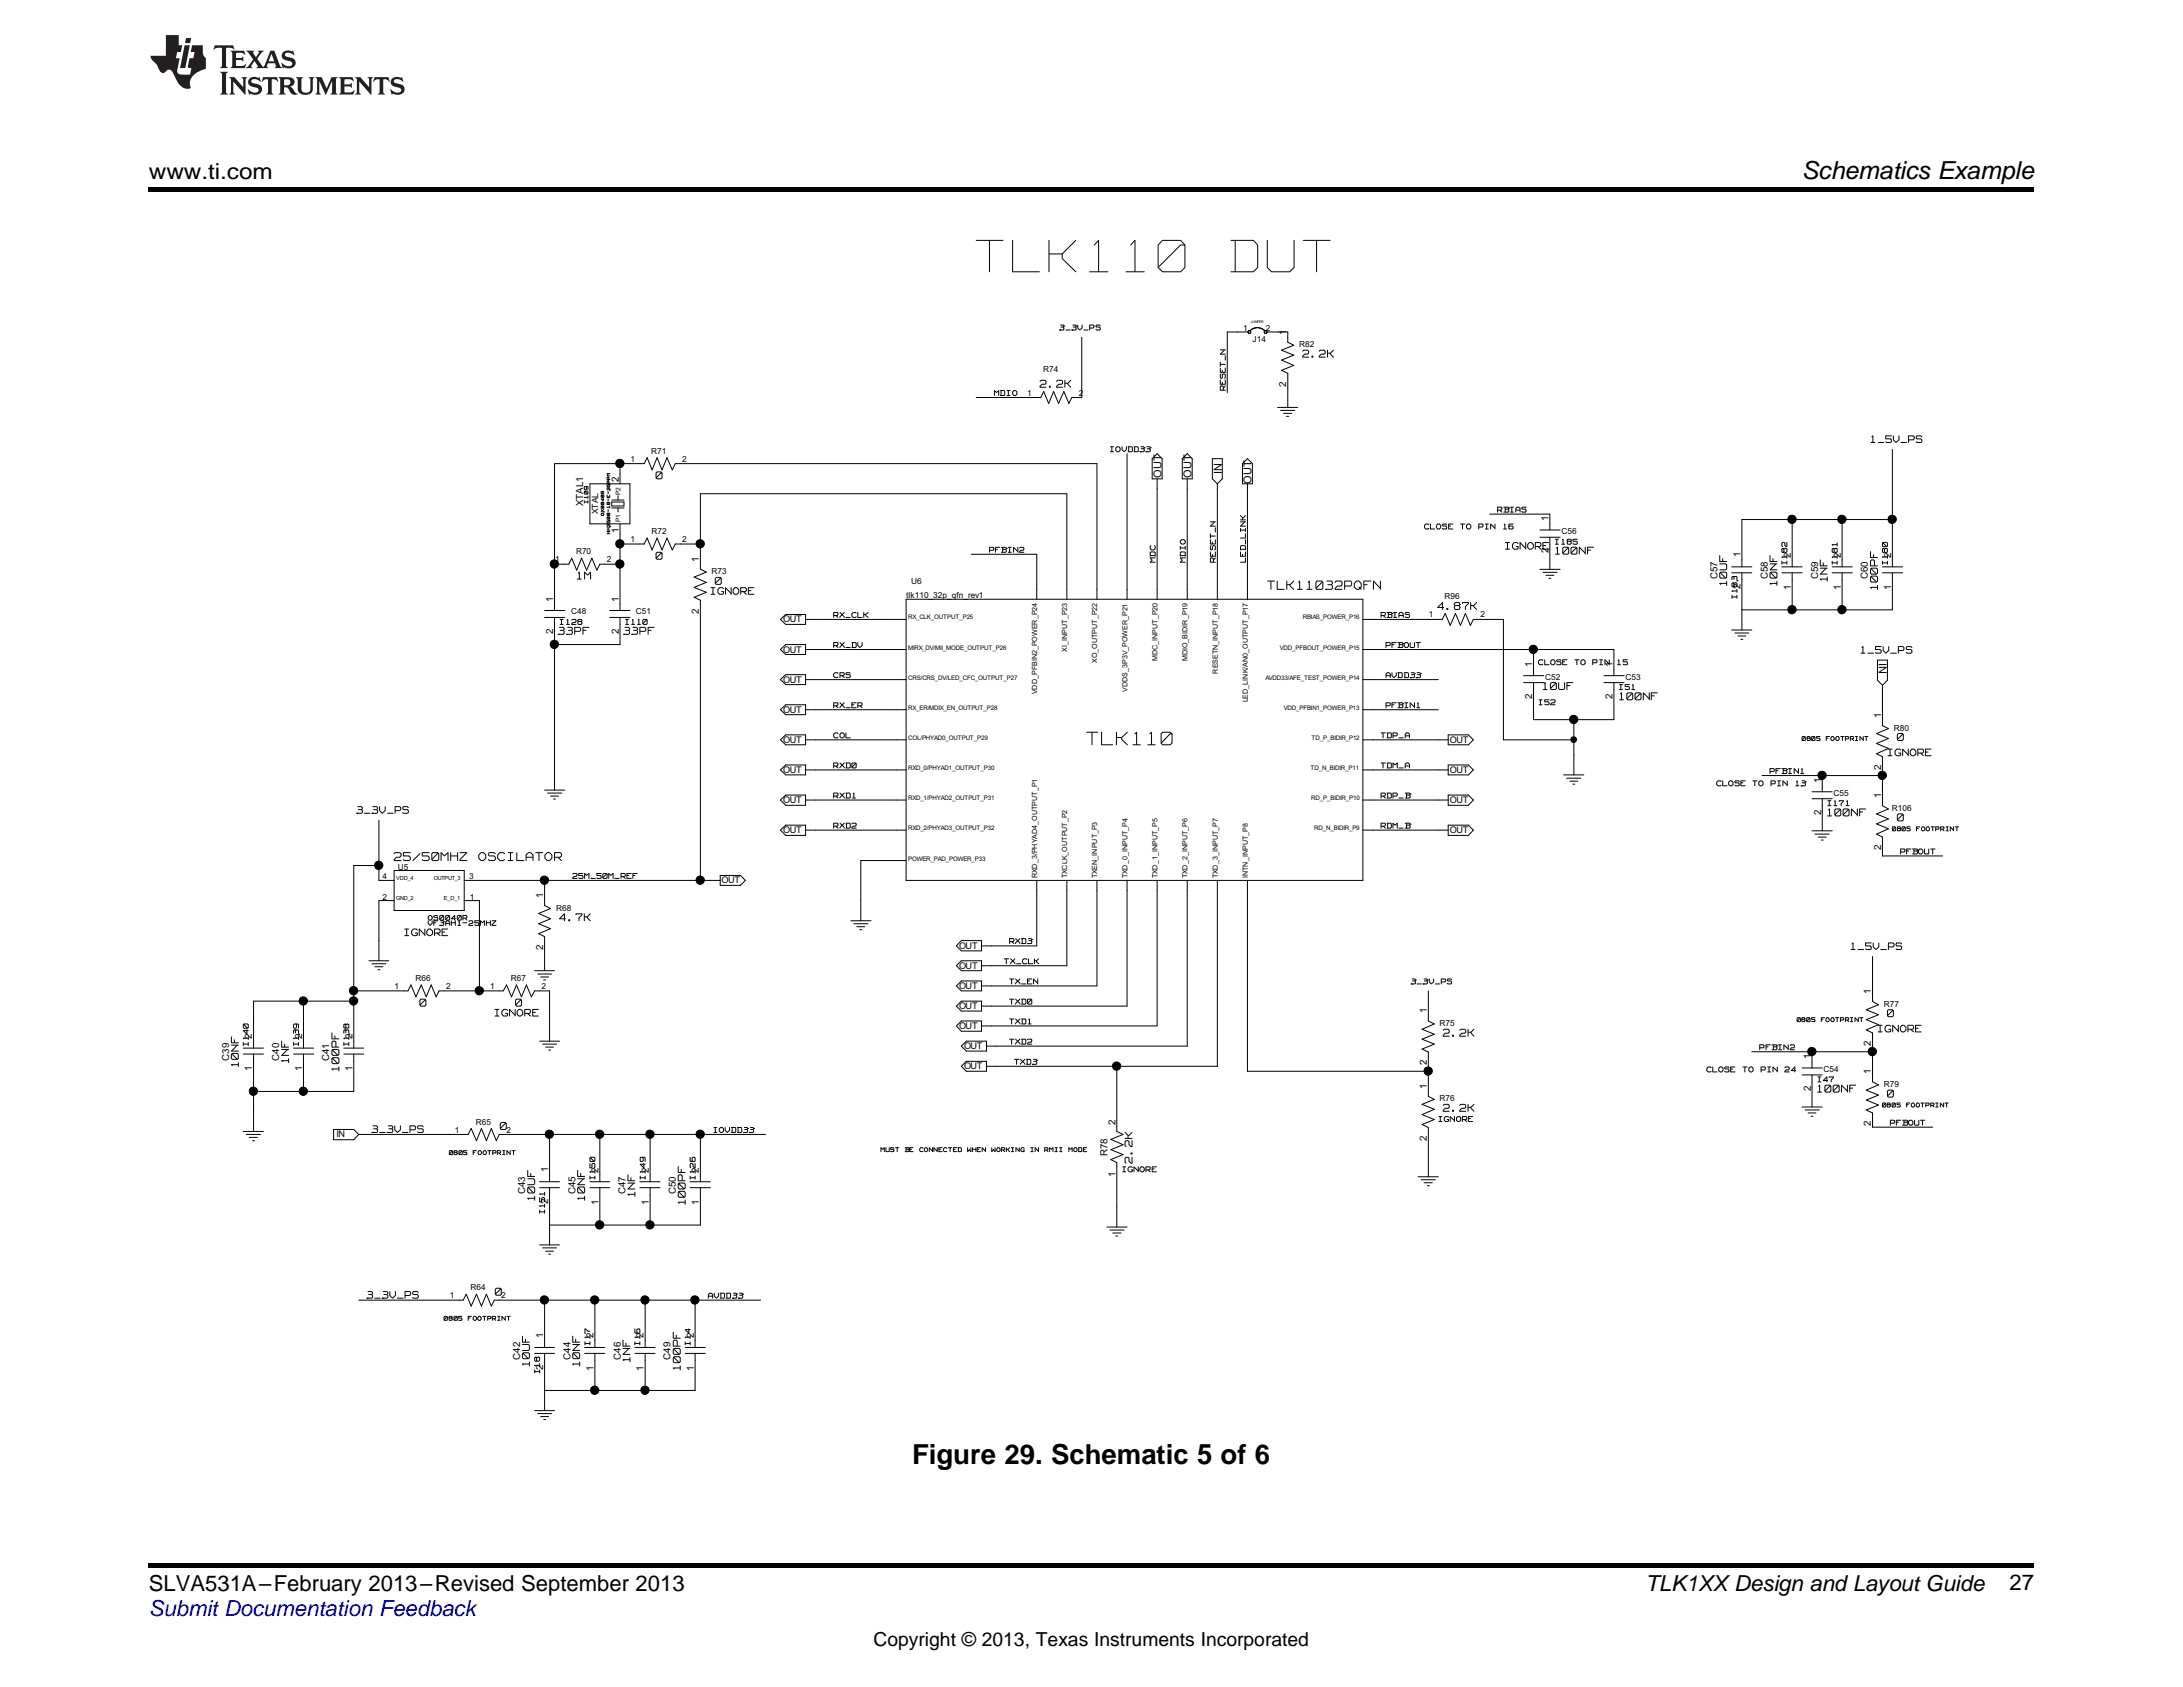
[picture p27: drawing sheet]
<svg xmlns="http://www.w3.org/2000/svg" width="279mm" height="216mm" viewBox="0 0 279 216" stroke-linecap="round" stroke-linejoin="round" font-family="sans-serif">
<defs><g id="words">
<text font-size="7.6" fill="#fff" x="125" y="35.5">TLK110 DUT</text>
<text font-size="3.5" x="116.7" y="187.3">Figure 29. Schematic 5 of 6</text>
<text font-size="3.2" x="230.6" y="23">Schematics Example</text>
<text font-size="3.1" fill="#fff" x="139.1" y="95.6">TLK110</text>
<g font-size="2.8">
<text x="19" y="23">www.ti.com</text>
<text x="19" y="203.6">SLVA531A–February 2013–Revised September 2013</text>
<text x="210.6" y="203.6">TLK1XX Design and Layout Guide</text>
<text x="257.2" y="203.5">27</text>
</g>
<text font-size="2.8" fill="#00f" x="19" y="206.9">Submit Documentation Feedback</text>
<text font-size="2.5" x="111.8" y="210.7">Copyright © 2013, Texas Instruments Incorporated</text>
<text font-size="2" fill="#fff" x="162.2" y="75.6">TLK11032PQFN</text>
<g font-size="1.9" fill="#fff">
<text x="221.3" y="74.9" transform="rotate(-90 221.3 74.9)">10UF</text>
<text x="227.7" y="74.9" transform="rotate(-90 227.7 74.9)">10NF</text>
<text x="234.1" y="74.4" transform="rotate(-90 234.1 74.4)">1NF</text>
<text x="240.6" y="75.4" transform="rotate(-90 240.6 75.4)">100PF</text>
<text x="50.4" y="110.3">25/50MHZ OSCILATOR</text>
<text x="30.8" y="136.5" transform="rotate(-90 30.8 136.5)">10NF</text>
<text x="37.2" y="136" transform="rotate(-90 37.2 136)">1NF</text>
<text x="43.6" y="137.1" transform="rotate(-90 43.6 137.1)">100PF</text>
<text x="145.1" y="148.9" transform="rotate(-90 145.1 148.9)">2.2K</text>
<text x="68.7" y="153.6" transform="rotate(-90 68.7 153.6)">10UF</text>
<text x="75.1" y="153.6" transform="rotate(-90 75.1 153.6)">10NF</text>
<text x="81.5" y="153.1" transform="rotate(-90 81.5 153.1)">1NF</text>
<text x="88" y="154.1" transform="rotate(-90 88 154.1)">100PF</text>
<text x="68" y="174.8" transform="rotate(-90 68 174.8)">10UF</text>
<text x="74.4" y="174.8" transform="rotate(-90 74.4 174.8)">10NF</text>
<text x="80.9" y="174.3" transform="rotate(-90 80.9 174.3)">1NF</text>
<text x="87.3" y="175.3" transform="rotate(-90 87.3 175.3)">100PF</text>
</g>
<g font-size="1.6" fill="#fff">
<text x="166.7" y="45.8">2.2K</text>
<text x="133.1" y="49.7">2.2K</text>
<text x="239.5" y="56.8">1_5V_PS</text>
<text x="84" y="61.4">0</text>
<text x="84" y="71.7">0</text>
<text x="192.7" y="70.4">IGNORE</text>
<text x="199.1" y="71">100NF</text>
<text x="73.9" y="74.2">1M</text>
<text x="91" y="76.2">IGNORE</text>
<text x="91.5" y="74.9">0</text>
<text x="71.4" y="81.3">33PF</text>
<text x="79.8" y="81.3">33PF</text>
<text x="184" y="78.1">4.87K</text>
<text x="238.2" y="83.7">1_5V_PS</text>
<text x="197.5" y="88.4">10UF</text>
<text x="207.3" y="89.7">100NF</text>
<text x="242.8" y="94.9">0</text>
<text x="241.7" y="96.8">IGNORE</text>
<text x="45.7" y="104.2">3_3V_PS</text>
<text x="233.9" y="104.6">100NF</text>
<text x="242.8" y="105.2">0</text>
<text x="51.8" y="119.9">IGNORE</text>
<text x="71.6" y="118">4.7K</text>
<text x="236.9" y="121.7">1_5V_PS</text>
<text x="53.7" y="128.9">0</text>
<text x="63.4" y="130.2">IGNORE</text>
<text x="66" y="128.9">0</text>
<text x="241.6" y="130.2">0</text>
<text x="184.7" y="132.7">2.2K</text>
<text x="240.4" y="132.2">IGNORE</text>
<text x="184.7" y="142.4">2.2K</text>
<text x="232.6" y="139.9">100NF</text>
<text x="241.6" y="140.5">0</text>
<text x="47.6" y="145.1">3_3V_PS</text>
<text x="64" y="144.7">0</text>
<text x="47" y="166.3">3_3V_PS</text>
<text x="63.4" y="165.9">0</text>
</g>
<g font-size="1.5" fill="#fff">
<text x="157.1" y="49.9" transform="rotate(-90 157.1 49.9)">RESET_N</text>
<text x="148.1" y="72" transform="rotate(-90 148.1 72)">MDC</text>
<text x="152" y="72" transform="rotate(-90 152 72)">MDIO</text>
<text x="155.8" y="72" transform="rotate(-90 155.8 72)">RESET_N</text>
<text x="159.7" y="72" transform="rotate(-90 159.7 72)">LED_LINK</text>
<text x="222.6" y="76.6" transform="rotate(-90 222.6 76.6)">I183</text>
<text x="229" y="72.2" transform="rotate(-90 229 72.2)">I182</text>
<text x="235.4" y="72.2" transform="rotate(-90 235.4 72.2)">I181</text>
<text x="241.8" y="72.2" transform="rotate(-90 241.8 72.2)">I180</text>
<text x="32" y="133.8" transform="rotate(-90 32 133.8)">I140</text>
<text x="38.5" y="133.8" transform="rotate(-90 38.5 133.8)">I139</text>
<text x="44.9" y="133.8" transform="rotate(-90 44.9 133.8)">I138</text>
<text x="70" y="155.3" transform="rotate(-90 70 155.3)">I151</text>
<text x="76.4" y="150.9" transform="rotate(-90 76.4 150.9)">I150</text>
<text x="82.8" y="150.9" transform="rotate(-90 82.8 150.9)">I149</text>
<text x="89.2" y="150.9" transform="rotate(-90 89.2 150.9)">I126</text>
<text x="75.8" y="172.1" transform="rotate(-90 75.8 172.1)">I17</text>
<text x="82.2" y="172.1" transform="rotate(-90 82.2 172.1)">I16</text>
<text x="88.6" y="172.1" transform="rotate(-90 88.6 172.1)">I14</text>
<text x="69.3" y="175.7" transform="rotate(-90 69.3 175.7)">I18</text>
</g>
<g font-size="1.4">
<text x="148.7" y="61.1" transform="rotate(-90 148.7 61.1)">OUT</text>
<text x="152.5" y="61.1" transform="rotate(-90 152.5 61.1)">OUT</text>
<text x="156.4" y="60.7" transform="rotate(-90 156.4 60.7)">IN</text>
<text x="160.2" y="61.9" transform="rotate(-90 160.2 61.9)">OUT</text>
<text x="240.5" y="84.9" transform="rotate(90 240.5 84.9)">IN</text>
</g>
<g font-size="1.3">
<text x="164.6" y="42.8" transform="rotate(-90 164.6 42.8)">1</text>
<text x="164.6" y="49.5" transform="rotate(-90 164.6 49.5)">2</text>
<text x="74.7" y="64.8" transform="rotate(-90 74.7 64.8)">XTAL1</text>
<text x="79.2" y="61.7" transform="rotate(-90 79.2 61.7)">2</text>
<text x="79.2" y="68.2" transform="rotate(-90 79.2 68.2)">1</text>
<text x="89.4" y="71.9" transform="rotate(-90 89.4 71.9)">1</text>
<text x="198.2" y="70.8" transform="rotate(-90 198.2 70.8)">2</text>
<text x="198.2" y="66.7" transform="rotate(-90 198.2 66.7)">1</text>
<text x="222.8" y="71.3" transform="rotate(-90 222.8 71.3)">1</text>
<text x="229.2" y="71.4" transform="rotate(-90 229.2 71.4)">2</text>
<text x="235.6" y="71.4" transform="rotate(-90 235.6 71.4)">2</text>
<text x="242" y="71.4" transform="rotate(-90 242 71.4)">2</text>
<text x="70.8" y="77" transform="rotate(-90 70.8 77)">1</text>
<text x="79.2" y="77" transform="rotate(-90 79.2 77)">1</text>
<text x="219.8" y="74.1" transform="rotate(-90 219.8 74.1)">C57</text>
<text x="222.8" y="75.4" transform="rotate(-90 222.8 75.4)">2</text>
<text x="226.3" y="74.1" transform="rotate(-90 226.3 74.1)">C58</text>
<text x="229.2" y="75.5" transform="rotate(-90 229.2 75.5)">1</text>
<text x="232.7" y="74.1" transform="rotate(-90 232.7 74.1)">C59</text>
<text x="235.6" y="75.5" transform="rotate(-90 235.6 75.5)">1</text>
<text x="239.1" y="74.1" transform="rotate(-90 239.1 74.1)">C60</text>
<text x="242" y="75.5" transform="rotate(-90 242 75.5)">1</text>
<text x="70.8" y="81.1" transform="rotate(-90 70.8 81.1)">2</text>
<text x="79.2" y="81.1" transform="rotate(-90 79.2 81.1)">2</text>
<text x="89.4" y="78.5" transform="rotate(-90 89.4 78.5)">2</text>
<text x="196.1" y="89.4" transform="rotate(-90 196.1 89.4)">2</text>
<text x="196.1" y="85.4" transform="rotate(-90 196.1 85.4)">1</text>
<text x="206.4" y="89.4" transform="rotate(-90 206.4 89.4)">2</text>
<text x="206.4" y="85.4" transform="rotate(-90 206.4 85.4)">1</text>
<text x="240.8" y="91.9" transform="rotate(-90 240.8 91.9)">1</text>
<text x="233.1" y="100.2" transform="rotate(-90 233.1 100.2)">1</text>
<text x="240.8" y="98.5" transform="rotate(-90 240.8 98.5)">2</text>
<text x="233.1" y="104.3" transform="rotate(-90 233.1 104.3)">2</text>
<text x="240.8" y="102.1" transform="rotate(-90 240.8 102.1)">1</text>
<text x="240.8" y="108.8" transform="rotate(-90 240.8 108.8)">2</text>
<text x="69.5" y="114.9" transform="rotate(-90 69.5 114.9)">1</text>
<text x="69.5" y="121.6" transform="rotate(-90 69.5 121.6)">2</text>
<text x="182.6" y="129.7" transform="rotate(-90 182.6 129.7)">1</text>
<text x="239.5" y="127.2" transform="rotate(-90 239.5 127.2)">1</text>
<text x="29.3" y="135.7" transform="rotate(-90 29.3 135.7)">C39</text>
<text x="32.2" y="137.1" transform="rotate(-90 32.2 137.1)">1</text>
<text x="32.2" y="133" transform="rotate(-90 32.2 133)">2</text>
<text x="35.7" y="135.7" transform="rotate(-90 35.7 135.7)">C40</text>
<text x="38.7" y="137.1" transform="rotate(-90 38.7 137.1)">1</text>
<text x="38.7" y="133" transform="rotate(-90 38.7 133)">2</text>
<text x="42.1" y="135.8" transform="rotate(-90 42.1 135.8)">C41</text>
<text x="45.1" y="137.1" transform="rotate(-90 45.1 137.1)">1</text>
<text x="45.1" y="133" transform="rotate(-90 45.1 133)">2</text>
<text x="182.6" y="136.3" transform="rotate(-90 182.6 136.3)">2</text>
<text x="231.8" y="135.6" transform="rotate(-90 231.8 135.6)">1</text>
<text x="239.5" y="133.8" transform="rotate(-90 239.5 133.8)">2</text>
<text x="239.5" y="137.5" transform="rotate(-90 239.5 137.5)">1</text>
<text x="142.8" y="143.9" transform="rotate(-90 142.8 143.9)">2</text>
<text x="182.6" y="139.3" transform="rotate(-90 182.6 139.3)">1</text>
<text x="231.8" y="139.6" transform="rotate(-90 231.8 139.6)">2</text>
<text x="141.8" y="147.9" transform="rotate(-90 141.8 147.9)">R78</text>
<text x="182.6" y="146" transform="rotate(-90 182.6 146)">2</text>
<text x="239.5" y="144.1" transform="rotate(-90 239.5 144.1)">2</text>
<text x="67.2" y="152.9" transform="rotate(-90 67.2 152.9)">C43</text>
<text x="70.2" y="154.1" transform="rotate(-90 70.2 154.1)">2</text>
<text x="70.2" y="150" transform="rotate(-90 70.2 150)">1</text>
<text x="73.6" y="152.9" transform="rotate(-90 73.6 152.9)">C45</text>
<text x="76.6" y="154.2" transform="rotate(-90 76.6 154.2)">1</text>
<text x="76.6" y="150.1" transform="rotate(-90 76.6 150.1)">2</text>
<text x="80.1" y="152.9" transform="rotate(-90 80.1 152.9)">C47</text>
<text x="83" y="154.2" transform="rotate(-90 83 154.2)">1</text>
<text x="83" y="150.1" transform="rotate(-90 83 150.1)">2</text>
<text x="86.5" y="152.9" transform="rotate(-90 86.5 152.9)">C50</text>
<text x="89.4" y="154.2" transform="rotate(-90 89.4 154.2)">1</text>
<text x="89.4" y="150.1" transform="rotate(-90 89.4 150.1)">2</text>
<text x="142.8" y="150.6" transform="rotate(-90 142.8 150.6)">1</text>
<text x="69.5" y="171.2" transform="rotate(-90 69.5 171.2)">1</text>
<text x="76" y="171.3" transform="rotate(-90 76 171.3)">2</text>
<text x="82.4" y="171.3" transform="rotate(-90 82.4 171.3)">2</text>
<text x="88.8" y="171.3" transform="rotate(-90 88.8 171.3)">2</text>
<text x="66.6" y="174" transform="rotate(-90 66.6 174)">C42</text>
<text x="69.5" y="175.3" transform="rotate(-90 69.5 175.3)">2</text>
<text x="73" y="174" transform="rotate(-90 73 174)">C44</text>
<text x="76" y="175.4" transform="rotate(-90 76 175.4)">1</text>
<text x="79.4" y="174" transform="rotate(-90 79.4 174)">C46</text>
<text x="82.4" y="175.4" transform="rotate(-90 82.4 175.4)">1</text>
<text x="85.8" y="174" transform="rotate(-90 85.8 174)">C49</text>
<text x="88.8" y="175.4" transform="rotate(-90 88.8 175.4)">1</text>
</g>
<g font-size="1.2" fill="#fff">
<text x="135.6" y="42.4">3_3V_PS</text>
<text x="127.3" y="50.7">MDIO</text>
<text x="142.1" y="57.9">IOVDD33</text>
<text x="191.7" y="65.7">RBIAS</text>
<text x="126.6" y="70.8">PFBIN2</text>
<text x="182.3" y="67.8">CLOSE TO PIN 16</text>
<text x="199.1" y="69.8">I185</text>
<text x="71.7" y="80">I128</text>
<text x="80.1" y="80">I110</text>
<text x="106.7" y="83">RX_DV</text>
<text x="106.7" y="79.2">RX_CLK</text>
<text x="176.8" y="79.2">RBIAS</text>
<text x="177.4" y="83">PFBOUT</text>
<text x="106.7" y="86.9">CRS</text>
<text x="177.4" y="86.9">AVDD33</text>
<text x="196.9" y="85.2">CLOSE TO PIN 15</text>
<text x="207.3" y="88.4">I51</text>
<text x="106.7" y="90.7">RX_ER</text>
<text x="106.7" y="94.6">COL</text>
<text x="176.8" y="94.6">TDP_A</text>
<text x="177.4" y="90.7">PFBIN1</text>
<text x="197" y="90.3">I52</text>
<text x="106.7" y="98.4">RXD0</text>
<text x="176.8" y="98.4">TDM_A</text>
<text x="219.7" y="100.7">CLOSE TO PIN 13</text>
<text x="226.6" y="99.1">PFBIN1</text>
<text x="106.7" y="102.3">RXD1</text>
<text x="106.7" y="106.1">RXD2</text>
<text x="176.8" y="106.1">RDM_B</text>
<text x="176.8" y="102.3">RDP_B</text>
<text x="234" y="103.2">I171</text>
<text x="73.3" y="112.6">25M_50M_REF</text>
<text x="243.3" y="109.4">PFBOUT</text>
<text x="54.8" y="118.6">VF3AH1-25MHZ</text>
<text x="54.8" y="117.9">OS0040R</text>
<text x="128.5" y="123.5">TX_CLK</text>
<text x="129.2" y="120.9">RXD3</text>
<text x="129.2" y="126.1">TX_EN</text>
<text x="129.2" y="128.6">TXD0</text>
<text x="129.2" y="131.2">TXD1</text>
<text x="180.6" y="126.1">3_3V_PS</text>
<text x="129.2" y="133.8">TXD2</text>
<text x="129.9" y="136.3">TXD3</text>
<text x="218.5" y="137.3">CLOSE TO PIN 24</text>
<text x="225.2" y="134.5">PFBIN2</text>
<text x="184.2" y="143.7">IGNORE</text>
<text x="232.7" y="138.6">I47</text>
<text x="91.4" y="145.1">IOVDD33</text>
<text x="242" y="144.1">PFBOUT</text>
<text x="143.7" y="150.1">IGNORE</text>
<text x="90.7" y="166.3">AVDD33</text>
</g>
<g font-size="1.2">
<text x="100.2" y="83.5">OUT</text>
<text x="100.2" y="79.7">OUT</text>
<text x="100.2" y="87.4">OUT</text>
<text x="100.2" y="91.2">OUT</text>
<text x="100.2" y="95.1">OUT</text>
<text x="185.6" y="95.1">OUT</text>
<text x="100.2" y="98.9">OUT</text>
<text x="185.6" y="98.9">OUT</text>
<text x="100.2" y="106.6">OUT</text>
<text x="100.2" y="102.8">OUT</text>
<text x="185.6" y="106.6">OUT</text>
<text x="185.6" y="102.8">OUT</text>
<text x="92.4" y="113.1">OUT</text>
<text x="122.7" y="121.4">OUT</text>
<text x="122.7" y="124">OUT</text>
<text x="122.7" y="126.6">OUT</text>
<text x="122.7" y="131.7">OUT</text>
<text x="122.7" y="129.1">OUT</text>
<text x="123.4" y="136.9">OUT</text>
<text x="123.4" y="134.3">OUT</text>
<text x="43.1" y="145.5">IN</text>
</g>
<g font-size="1.1">
<text x="133.5" y="47.7">R74</text>
<text x="159.1" y="42.4">1</text>
<text x="160.3" y="43.8">J14</text>
<text x="162" y="42.4">2</text>
<text x="166.3" y="44.4">R82</text>
<text x="131.5" y="50.6">1</text>
<text x="138.1" y="50.6">2</text>
<text x="80.7" y="59.1">1</text>
<text x="83.3" y="58.1">R71</text>
<text x="87.3" y="59.1">2</text>
<text x="76.6" y="65.8" transform="rotate(-90 76.6 65.8)">XTAL</text>
<text x="71.1" y="72">1</text>
<text x="73.7" y="70.9">R70</text>
<text x="77.7" y="72">2</text>
<text x="80.7" y="69.4">1</text>
<text x="83.4" y="68.4">R72</text>
<text x="87.3" y="69.4">2</text>
<text x="199.9" y="68.3">C56</text>
<text x="91.1" y="73.5">R73</text>
<text x="116" y="76.5">tlk110_32p_qfn_rev1</text>
<text x="116.6" y="74.8">U6</text>
<text x="184.9" y="76.7">R96</text>
<text x="73.1" y="78.6">C48</text>
<text x="81.4" y="78.6">C51</text>
<text x="182.9" y="79">1</text>
<text x="189.5" y="79">2</text>
<text x="197.8" y="87">C52</text>
<text x="208.1" y="87">C53</text>
<text x="242.4" y="93.5">R80</text>
<text x="234.7" y="101.8">C55</text>
<text x="242.1" y="103.8">R106</text>
<text x="49" y="112.6">4</text>
<text x="50.9" y="111.3">U5</text>
<text x="60.1" y="112.6">3</text>
<text x="49" y="115.1">2</text>
<text x="60.1" y="115.1">1</text>
<text x="71.2" y="116.5">R68</text>
<text x="53.2" y="125.5">R66</text>
<text x="65.4" y="125.5">R67</text>
<text x="50.5" y="126.6">1</text>
<text x="57.1" y="126.6">2</text>
<text x="62.7" y="126.6">1</text>
<text x="69.3" y="126.6">2</text>
<text x="184.3" y="131.3">R75</text>
<text x="241.1" y="128.8">R77</text>
<text x="233.4" y="137.2">C54</text>
<text x="60.9" y="143.9">R65</text>
<text x="184.3" y="141">R76</text>
<text x="241.1" y="139.1">R79</text>
<text x="58.2" y="144.9">1</text>
<text x="64.8" y="144.9">2</text>
<text x="57.6" y="166.1">1</text>
<text x="60.2" y="165.1">R64</text>
<text x="64.2" y="166.1">2</text>
</g>
<g font-size="1" fill="#fff">
<text x="75.4" y="64.4" transform="rotate(-90 75.4 64.4)">I109</text>
<text x="230.7" y="94.9">0805</text>
<text x="233.5" y="94.9">FOOTPRINT</text>
<text x="242.2" y="106.4">0805</text>
<text x="245" y="106.4">FOOTPRINT</text>
<text x="230" y="130.8">0805</text>
<text x="232.8" y="130.8">FOOTPRINT</text>
<text x="240.9" y="141.8">0805</text>
<text x="243.7" y="141.8">FOOTPRINT</text>
<text x="57.5" y="147.9">0805</text>
<text x="60.3" y="147.9">FOOTPRINT</text>
<text x="112.8" y="147.5">MUST</text>
<text x="116.1" y="147.5">BE CONNECTED</text>
<text x="124.8" y="147.5">WHEN</text>
<text x="128.4" y="147.5">WORKING</text>
<text x="133.7" y="147.5">IN RMII</text>
<text x="138" y="147.5">MODE</text>
<text x="56.8" y="169.1">0805</text>
<text x="59.6" y="169.1">FOOTPRINT</text>
</g>
<g font-size=".9">
<text x="136.6" y="83.4" transform="rotate(-90 136.6 83.4)">XI_INPUT_P23</text>
<text x="132.7" y="88.8" transform="rotate(-90 132.7 88.8)">VDD_PFBIN2_POWER_P24</text>
<text x="140.4" y="84.9" transform="rotate(-90 140.4 84.9)">XO_OUTPUT_P22</text>
<text x="144.3" y="88.5" transform="rotate(-90 144.3 88.5)">VDDS_3P3V_POWER_P21</text>
<text x="148.1" y="84.7" transform="rotate(-90 148.1 84.7)">MDC_INPUT_P20</text>
<text x="152" y="84.7" transform="rotate(-90 152 84.7)">MDIO_BIDIR_P19</text>
<text x="155.9" y="86.2" transform="rotate(-90 155.9 86.2)">RESETN_INPUT_P18</text>
<text x="159.7" y="89.9" transform="rotate(-90 159.7 89.9)">LED_LINK/AN0_OUTPUT_P17</text>
<text x="132.7" y="112.4" transform="rotate(-90 132.7 112.4)">RXD_3/PHYAD4_OUTPUT_P1</text>
<text x="136.6" y="112.4" transform="rotate(-90 136.6 112.4)">TXCLK_OUTPUT_P2</text>
<text x="140.4" y="112.4" transform="rotate(-90 140.4 112.4)">TXEN_INPUT_P3</text>
<text x="144.3" y="112.4" transform="rotate(-90 144.3 112.4)">TXD_0_INPUT_P4</text>
<text x="148.1" y="112.4" transform="rotate(-90 148.1 112.4)">TXD_1_INPUT_P5</text>
<text x="152" y="112.4" transform="rotate(-90 152 112.4)">TXD_2_INPUT_P6</text>
<text x="155.9" y="112.4" transform="rotate(-90 155.9 112.4)">TXD_3_INPUT_P7</text>
<text x="159.7" y="112.4" transform="rotate(-90 159.7 112.4)">INTN_INPUT_P8</text>
</g>
<g font-size=".8" fill="#fff">
<text x="77.4" y="66" transform="rotate(-90 77.4 66)">OX0040R</text>
<text x="78.2" y="68.3" transform="rotate(-90 78.2 68.3)">HH2500-18-E-25PPM</text>
</g>
<g font-size=".8">
<text x="79.4" y="63.4" transform="rotate(-90 79.4 63.4)">P2</text>
<text x="79.4" y="66.8" transform="rotate(-90 79.4 66.8)">P1</text>
<text x="116.2" y="83.1">MIRX_DV/MII_MODE_OUTPUT_P26</text>
<text x="116.2" y="79.3">RX_CLK_OUTPUT_P25</text>
<text x="163.8" y="83.1">VDD_PFBOUT_POWER_P15</text>
<text x="166.7" y="79.3">RBIAS_POWER_P16</text>
<text x="116.2" y="87">CRS/CRS_DV/LED_CFC_OUTPUT_P27</text>
<text x="161.9" y="87">AVDD33/AFE_TEST_POWER_P14</text>
<text x="116.2" y="94.7">COL/PHYAD0_OUTPUT_P29</text>
<text x="116.2" y="90.8">RX_ER/MDIX_EN_OUTPUT_P28</text>
<text x="164.3" y="90.8">VDD_PFBIN1_POWER_P13</text>
<text x="167.9" y="94.7">TD_P_BIDIR_P12</text>
<text x="116.2" y="98.5">RXD_0/PHYAD1_OUTPUT_P30</text>
<text x="167.7" y="98.5">TD_N_BIDIR_P11</text>
<text x="116.2" y="106.2">RXD_2/PHYAD3_OUTPUT_P32</text>
<text x="116.2" y="102.4">RXD_1/PHYAD2_OUTPUT_P31</text>
<text x="167.8" y="102.4">RD_P_BIDIR_P10</text>
<text x="168.2" y="106.2">RD_N_BIDIR_P9</text>
<text x="116.2" y="110.1">POWER_PAD_POWER_P33</text>
</g>
<g font-size=".7">
<text x="50.7" y="112.6">VDD_4</text>
<text x="55.5" y="112.6">OUTPUT_3</text>
<text x="50.7" y="115.2">GND_2</text>
<text x="56.8" y="115.2">E_D_1</text>
</g>
<text font-size=".5" x="160.1" y="41.3">JUMPER</text>
</g></defs>
<path d="M19 24h241.3v.6h-241.3zM19 200h241.3v.6h-241.3z" fill="#000"/>
<g fill="none" stroke="#000" stroke-width=".13">
<path d="M124.9 30.8h3.5M126.6 30.8v4M129.6 30.8v4M129.6 34.8h3.4M134.3 30.8v4M134.3 32.5h1.6M136 32.5v.6M136 33.1l1.7 1.7M137.7 30.8l-1.7 1.7M139.5 34.8h2.3M140.6 30.8l-.5 .6M140.6 30.8v3.9"/>
<path d="M144.1 34.8h2.4M145.3 30.8l-.6 .6M145.3 30.8v3.9M148.2 31.4v2.8M148.2 34.2l.6 .6M148.8 30.8l-.6 .6M148.8 30.8h2.3M148.8 34.8h2.3M151.1 31.4l-2.8 2.8M151.1 30.8l.6 .6M151.1 31.4h.5M151.7 31.4v2.8"/>
<path d="M151.7 34.2l-.6 .6M157.5 30.8h2.9M157.5 34.8h2.9M158.1 30.8v3.9M160.4 30.8l.6 .6M161 34.2l-.6 .6M161 31.4v2.8M162.2 30.8v3.4M162.2 34.2l.5 .6M162.8 34.8h2.2M165.6 34.2l-.5 .6M165.6 30.8v3.4"/>
<path d="M166.8 30.8h3.4M168.5 30.8v4M79.4 59.3v2.6M127.3 50l.2 .2M127.3 50v.6M127.8 50l-.3 .2M127.8 50v.6M128 50h.5M128 50.6h.5M128.1 50v.6M128.5 50l.1 .1M128.6 50.5l-.1 .1"/>
<path d="M128.6 50.1v.4M128.9 50h.4M128.9 50.6h.4M129.1 50v.6M129.6 50.4l.2 .2M129.6 50.2v.2M129.8 50l-.2 .2M129.8 50h.1M129.8 50.6h.1M130 50l.2 .2M130.2 50.2v.2M130.2 50.4l-.2 .2"/>
<path d="M133.1 49.5v.1M133.2 49.6h.7M133.2 48.7l-.1 .1M133.3 48.7h.4M133.4 49.2l-.3 .2M133.4 49.2h.3M133.8 48.7l.1 .1M133.9 48.8v.2M133.9 49l-.1 .2M134.3 49.4h.1M134.3 49.5v.1M134.3 49.6h.1"/>
<path d="M134.4 49.4v.2M135.2 49.5v.1M135.3 49.6h.7M135.4 48.7l-.2 .1M135.4 48.7h.4M135.5 49.2l-.3 .2M135.5 49.2h.3M135.6 42.2h.1M135.7 41.6h.3M135.7 42.2h.3M135.8 41.9h.2M135.9 48.7l.1 .1"/>
<path d="M136 48.8v.2M136 49l-.1 .2M136.1 41.6l.1 .1M136.1 41.9l.1 .1M136.2 41.7h.1M136.2 41.8l-.1 .1M136.2 42.1l-.1 .1M136.2 42v.1M136.3 48.7v.9M136.3 49h.3M136.4 42.2h.6M136.7 49.1v.1"/>
<path d="M136.7 49.2l.4 .4M137.1 48.7l-.4 .3M137.2 42.2h.1M137.3 41.6h.3M137.3 42.2h.3M137.3 41.9h.3M137.6 41.6l.1 .1M137.7 41.9v.1M137.7 41.7h.1M137.7 42v.1M137.7 42.1l-.1 .1M137.7 41.8l-.1 .1"/>
<path d="M137.9 42l.3 .2M137.9 41.6v.3M138.5 43.2v7.7h-1.3l-.4 .7-.6-1.5-.7 1.5-.6-1.5-.7 1.5-.6-1.5-.4 .8h-8.3M138.5 41.6v.3M138.5 42l-.3 .2M138.7 42.2h.6M139.5 41.6h.4M139.5 41.6v.6M139.5 42h.4M139.9 41.6l.1 .1M140 41.9l-.1 .1M140 41.7v.1"/>
<path d="M140.3 41.7h.1M140.3 41.8l.1 .1M140.3 42.1l.1 .1M140.4 41.6h-.1M140.4 41.6h.3M140.4 41.9h.3M140.4 42.2h.3M140.7 41.6l.1 .1M140.7 41.9l.1 .1M140.8 42v.1M140.8 42.1l-.1 .1M142.1 57.8h.4"/>
<path d="M142.1 57.2h.4M142.3 57.2v.6M142.8 57.6l.2 .2M142.8 57.4v.2M143 57.2l-.2 .1M143 57.8h.1M143 57.2h.1M143.2 57.2l.2 .1M143.4 57.4v.2M143.4 57.6l-.2 .2M143.6 57.6l.2 .2M143.6 57.2v.3"/>
<path d="M144.2 57.2v.3M144.2 57.6l-.3 .2M144.2 58.1v18.6M144.4 57.8h.4M144.4 57.2h.4M144.5 57.2v.6M144.8 57.2l.1 .1M144.9 57.7l-.1 .1M144.9 57.3v.4M145.1 57.8h.5M145.1 57.2h.5M145.2 57.2v.6"/>
<path d="M145.6 57.2l.1 .1M145.7 57.7l-.1 .1M145.7 57.3v.4M145.9 57.8h.1M146 57.8h.3M146 57.2h.3M146.1 57.4h.2M146.4 57.2l.1 .1M146.4 57.5l.1 .1M146.5 57.3h.1M146.5 57.6v.1M146.5 57.7l-.1 .1"/>
<path d="M146.5 57.3l-.1 .1M146.7 57.8h.1M146.8 57.8h.3M146.8 57.2h.3M146.8 57.4h.3M147.1 57.2l.1 .1M147.2 57.5v.1M147.2 57.3h.1M147.2 57.6v.1M147.2 57.7l-.1 .1M147.2 57.3l-.1 .1M147.5 58.7l.6-.6 .6 .6v2.6h-1.2z"/>
<path d="M151.3 58.7l.7-.6 .6 .6v2.6h-1.3zM155.2 58.7h1.2v2.6l-.6 .6-.6-.6zM156.2 46.3v.6M156.2 47.1v.6M156.2 48v.3M156.2 48.6v.6M156.2 49.5v.4M156.2 48.3v.1M156.2 44.8h.6M156.2 49.2h.6M156.2 45.3h.6M156.2 49.9h.6"/>
<path d="M156.2 47.7h.6M156.2 46.6h.6M156.3 47.9h-.1M156.3 48.4h.1M156.3 49.4l-.1 .1M156.3 49.4h.1M156.4 47.4v.2M156.4 48v.3M156.4 48.9v.2M156.4 48.3v.1M156.4 49.4l.2 .1M156.6 47.9h-.2"/>
<path d="M156.6 49.5v.4M156.6 47.9h.1M156.7 44.8l-.5 .5M156.7 47.9h.1M156.8 45.5v.6M156.8 47.1v.5M156.8 48v.3M156.8 48.6v.5M156.8 48.3l-.1 .1M156.8 49.4l-.2 .2M159.7 58.7l.6 .6v2.6h-1.3v-2.6zM159.8 42.5h-2.7v7.7"/>
<path d="M160 42.3l.1 .2M160 42.3l-.3 .1v.2l.3 .1 .1-.2M160.9 41.9l-.5 .1-.4 .3M161 41.9l.4 .1 .5 .3M161.6 42.1h.1M162.1 42.5h2.7v1.3l.8 .4-1.6 .6 1.6 .7-1.6 .6 1.6 .7-1.6 .6 .8 .4v4.3M162.2 42.5l-.1-.2-.3 .1 .1 .3h.2l.1-.2M163.5 52.1h2.6M163.9 52.5h1.8M164.3 52.9h1M164.7 53.3h.2M166.7 45.6v.1"/>
<path d="M166.8 45.7h.7M166.9 44.8l-.2 .1M166.9 44.8h.4M167 45.3l-.3 .3M167 45.3h.3M167.4 44.8l.1 .1M167.5 45v.2M167.5 45.2l-.1 .1M167.9 45.6h.1M167.9 45.6v.1M168 45.7h.1M168 45.6v.1"/>
<path d="M168.8 45.6v.1M168.9 45.7h.7M169 44.8l-.2 .1M169 44.8h.4M169.1 45.3l-.3 .3M169.1 45.3h.3M169.5 44.8l.1 .1M169.6 45v.2M169.6 45.2l-.1 .1M169.9 44.8v.9M169.9 45.2h.3M170.3 45.2v.1"/>
<path d="M170.3 45.4l.4 .3M170.7 44.8l-.4 .4M239.5 56.6h.5M239.7 55.8l-.1 .1M239.7 55.8v.8M240.4 56.6h.7M241.4 56.5v.1M241.4 55.8v.4M241.4 55.8h.7M241.4 56.2h.5M241.5 56.6h.4M241.9 56.2l.2 .1"/>
<path d="M242.1 56.5l-.2 .1M242.1 56.3v.2M242.2 57.5v15M242.3 55.8v.4M242.3 56.3l.3 .3M243.1 56.3l-.4 .3M243.1 55.8v.4M243.3 56.6h.7M244.3 55.8v.8M244.3 55.8h.5M244.3 56.3h.5M244.9 55.8l.1 .1"/>
<path d="M245 56.2l-.1 .1M245 56v.1M245.3 55.9v.1M245.3 56v.2M245.3 56.5v.1M245.3 55.8v.1M245.4 56.6h.4M245.4 55.8h.4M245.4 56.2h.4M245.8 55.8l.2 .1M245.8 56.2l.2 .1M246 56.3v.2"/>
<path d="M246 56.5l-.2 .1M69.7 79h2.6M69.7 78.1h2.6M71 79v22.1M71 72.2h1.8l.4-.8 .6 1.6 .6-1.6 .7 1.6 .7-1.6 .6 1.6 .4-.8h2.6M71.7 79.3h.4M71.7 79.9h.4M71.9 79.3v.6M72.5 79.9h.4M72.7 79.3l-.1 .1M72.7 79.3v.6M73.2 79.9h.1"/>
<path d="M73.2 79.9h.5M73.3 79.3l-.1 .1M73.3 79.3h.3M73.3 79.7l-.1 .1M73.4 79.7h.2M73.6 79.3l.1 .1M73.7 79.4v.1M73.7 79.5l-.1 .2M73.9 74.1h.5M73.9 79.9h.1M74 79.3l-.1 .1 .1 .1-.1 .2 .1 .2M74.1 79.3h.3"/>
<path d="M74.1 79.5h.3M74.1 79.9h.3M74.1 73.2l-.1 .1M74.1 73.3v.8M74.4 79.3l.1 .1-.1 .1 .1 .2-.1 .2M74.8 62.6h.1M74.8 62.3v.3M74.8 62.9v.2M74.8 64.1v.3M74.8 63.2h.1M74.8 63.7h.1M74.8 63.7h.4"/>
<path d="M74.8 73.3v.8M74.8 73.2l.4 .4M74.8 64.2h.4M74.9 62.9h.1M74.9 62.3h-.1M74.9 62.8l-.1 .1M74.9 62.6h.1M74.9 62.3h.3M74.9 62.8h.3M74.9 63.2h.3M74.9 62.9l.3 .3M75 62.3h.1"/>
<path d="M75.1 62.3v.3M75.1 62.6h-.1M75.2 62.3h.1M75.2 62.8v.1M75.2 62.3v.3M75.2 62.9v.2M75.2 63.5v.3M75.2 64.1v.3M75.2 63.2h.1M75.5 61.9h5.1v5.1h-5.1zM75.6 73.3v.8M75.6 73.2l-.4 .4"/>
<path d="M76.9 65.2l.3 .3M76.9 63v.2M76.9 63.4v.2M76.9 64.4v.1M76.9 64.8v.2M76.9 65.8v.1M76.9 63.6l.1 .1M76.9 64.5l.1 .1M76.9 65l.1 .1M76.9 65.9l.1 .1M76.9 63.9l.3 .2M77 63.4h.1"/>
<path d="M77 64.3h.1M77 64.8h.1M77 62.9h-.1M77 63.2h.3M77 63.4h-.1M77 63.9h.3M77 64.3h-.1M77 64.8h-.1M77 62.9h.1M77 63.4l.2 .2M77 63.4h.2M77 63.7h.2"/>
<path d="M77 64.4l.2 .1M77 64.3h.2M77 64.6h.2M77 64.8l.2 .2M77 64.8h.2M77 65.1h.2M77 65.7l-.1 .1M77.1 62.9h.1M77.1 65.7h.1M77.1 66h.1M77.2 63v.1M77.2 63.8v.3"/>
<path d="M77.2 65.7l.1 .1M77.2 65.3l-.3 .2M77.2 63.4h.1M77.2 64.3h.1M77.2 64.8h.1M77.2 65.2h.1M77.3 65.5h.1M77.3 62.9l-.1 .1M77.3 63.6l-.1 .1M77.3 63.4v.2M77.3 64.4v.1M77.3 64.8v.2"/>
<path d="M77.3 65.8v.1M77.3 64.5l-.1 .1M77.3 65l-.1 .1M77.3 65.9l-.1 .1M77.7 64.5h.3M77.7 62.3h.1M77.7 60.6l.1 .2M77.7 61.2v.2M77.7 61.6v.2M77.7 62v.3M77.7 62.5v.1M77.7 63.4v.3"/>
<path d="M77.7 64.4v.1M77.7 65.8v.1M77.7 66.2v.2M77.7 66.6v.3M77.7 67.2v.1M77.7 62.7h.1M77.7 64.3h.3M77.7 64.9v.1M77.7 65.9v.1M77.7 66.4h.1M77.7 66.9h.1M77.7 67.3v.1"/>
<path d="M77.7 67.5h.3M77.7 67.8h.3M77.7 68h.3M77.7 68.3h.3M77.7 65.7h.1M77.7 66.2h.1M77.7 63.7h.3M77.7 60.6h.3M77.7 60.9h.3M77.7 61.1h.1M77.7 61.4h.3M77.7 61.5v.1"/>
<path d="M77.7 61.8h.3M77.7 62.4v.1M77.7 64.9h.3M77.7 67.1h.1M77.8 61.1h.1M77.8 61.5h.1M77.8 62.4h.1M77.8 67.1h.1M77.8 65.7h.2M77.8 66h.2M77.8 60.8l-.1 .1M77.8 65.8l.2 .1"/>
<path d="M77.8 66.2l.2 .2M77.8 66.2h.2M77.8 66.4h.2M77.8 61.5l.1 .1M77.8 62.1v.2M77.8 62.9v.3M77.8 63.5v.1M77.8 63.8v.3M77.8 64.4v.1M77.8 65.2v.3M77.8 66.7v.2M77.8 67.6v.2"/>
<path d="M77.8 68.1v.2M77.8 62.4l.1 .1M77.9 61.2v.1M77.9 61.6v.2M77.9 62.5v.1M77.9 67.2v.1M77.9 62h-.1M77.9 62.6l.1 .1M77.9 66.6l-.1 .1M77.9 67.3l.1 .1M78 62h.1M78 66.6h.1"/>
<path d="M78 65.7h.1M78 66.2h.1M78 66.6v.1M78 62.7h.1M78 64.6h.1M78 67.4h.1M78 79h2.6M78 62.3h.1M78 62.1v.1M78 62.4v.3M78 63.4v.2M78 64.4v.1"/>
<path d="M78 64.8v.2M78 65.8v.1M78 66.2v.2M78 66.7v.1M78 67.1v.2M78 65.9v.1M78 66.4h.1M78 66.9h.1M78 78.1h2.6M78.3 64.2h1.6v.6h-1.6zM78.3 64h1.6M78.3 65h1.6"/>
<path d="M79.1 63.4v.6M79.1 65v.5M79.4 69.6h3l.4-.7 .7 1.5 .6-1.5 .6 1.5 .7-1.5 .6 1.5 .4-.8h3.2M79.4 79v3.5h-8.4M79.4 67v11.1M80.1 79.3h.4M80.1 79.9h.4M80.2 79.3v.6M80.8 79.9h.4M81 79.3l-.1 .1M81 79.3v.6M81.6 79.9h.4"/>
<path d="M81.8 79.3l-.1 .1M81.8 79.3v.6M82.3 79.8l.1 .1M82.3 79.4v.4M82.4 79.3l-.1 .1M82.4 79.3h.3M82.4 79.9h.3M82.7 79.4l-.4 .4M82.7 79.4h.1M82.7 79.3l.1 .1M82.8 79.8l-.1 .1M82.8 79.4v.4"/>
<path d="M84 71.4l.1 .2M84 61.2l.1 .1M84 60.6v.5M84 70.9v.5M84.1 70.7l-.1 .1M84.1 60.4l-.1 .1M84.1 60.4h.5M84.1 61.3h.5M84.1 70.7h.5M84.1 71.6h.5M84.6 60.6l-.6 .5M84.6 70.9l-.6 .5"/>
<path d="M84.6 70.8h.1M84.6 70.7l.1 .1M84.6 60.5h.1M84.6 60.4l.1 .1M84.7 71.4l-.1 .2M84.7 61.2l-.1 .1M84.7 60.6v.5M84.7 70.9v.5M91 75.2h.5M91 76.1h.5M91.3 75.3v.7M91.5 74.7l.2 .1"/>
<path d="M91.5 74.1v.5M91.7 73.9l-.2 .1M91.7 73.9h.4M91.7 74.8h.4M91.9 75.5v.3M91.9 75.8l.2 .3M92.1 75.2l-.2 .3M92.1 75.2h.3M92.1 76.1h.3M92.1 74.1l-.5 .5M92.2 74h.1M92.2 73.9l.1 .1"/>
<path d="M92.3 74.7l-.1 .1M92.3 74.1v.5M92.4 75.7h.2M92.5 75.2l.1 .1M92.6 76l-.1 .1M92.6 75.7v.2M92.9 75.3v.8M92.9 75.2l.6 .7M93.6 75.2v.9M93.8 75.8l.2 .3M93.8 75.5v.3M94 75.2l-.2 .3"/>
<path d="M94.1 75.2h.2M94.1 76.1h.2M94.3 75.2l.3 .3M94.6 75.5v.3M94.6 75.8l-.3 .3M94.8 75.2h.6M94.8 75.3v.8M94.8 75.7h.6M95.2 75.8l.3 .3M95.4 75.2l.1 .1M95.5 75.6l-.1 .1M95.5 75.4v.1"/>
<path d="M95.8 75.2h.7M95.8 75.3v.8M95.8 75.6h.3M95.8 76.1h.7M99.9 79.3l.7-.7h2.5v1.3h-2.5zM103.1 79.3h12.9M106.7 78.4v.6M106.7 78.4h.4M106.7 78.8h.4M107 78.8l.3 .2M107.2 78.4l.1 .1M107.3 78.5v.1"/>
<path d="M107.3 78.6l-.1 .2M107.5 79h.1M107.5 78.4l.5 .5M108.1 78.9v.1M108.1 78.4l-.6 .5M108.3 79h.5M109 78.6v.2M109 78.9l.2 .1M109.2 78.4l-.2 .2M109.2 78.4h.3M109.2 79h.3M109.5 78.4l.1 .1"/>
<path d="M109.6 78.9l-.1 .1M109.8 78.4v.6M109.8 79h.5M110.6 78.4v.6M110.6 78.6h.2M110.8 78.7v.1M110.8 78.8l.3 .2M111.1 78.4l-.3 .2M116 76.7h58.4v36h-58.4zM124.3 70.9h8.4v5.8M126.6 70h.5M126.6 70.1v.6"/>
<path d="M126.7 70.4h.4M127.1 70l.1 .1M127.2 70.3l-.1 .1M127.2 70.2v.1M127.4 70h.6M127.4 70.1v.6M127.4 70.3h.3M128.2 70h.5M128.2 70.7h.5M128.3 70.1v.5M128.4 70.3h.3M128.7 70l.1 .1"/>
<path d="M128.7 70.3l.1 .1M128.8 70.2h.1M128.8 70.2v.1M128.8 70.5v.1M128.8 70.6l-.1 .1M129.1 70h.3M129.1 70.7h.3M129.2 70.1v.5M129.7 70.1v.6M129.7 70l.5 .6M130.3 70v.7M130.5 70.6v.1"/>
<path d="M130.5 70.7h.5M130.6 70l-.1 .1M130.6 70h.3M130.7 70.4l-.2 .2M130.7 70.4h.2M131 70v.1M131 70.2v.1M131 70.3v.1M136.5 76.7v-13.5h-46.9v9.6l.8 .4-1.6 .7 1.6 .6-1.6 .7 1.6 .6-1.6 .6 .8 .4v35.9M140.4 76.7v-17.4h-54l-.4 .8-.6-1.5-.7 1.5-.6-1.5-.6 1.5-.7-1.5-.4 .7h-11.4v18.8M147.2 70v.2M147.2 70.8v.4"/>
<path d="M147.2 70.2l.2 .2M147.2 71.4l.3 .3M147.3 71.4h.5M147.3 72h.5M147.3 71.1h.5M147.3 69.8l-.1 .1M147.3 70.6l-.1 .1M147.3 70.6h.4M147.4 70.4h.2M147.4 71.7l-.2 .3M147.8 69.8v.1M147.8 70.6v.1"/>
<path d="M147.8 70.2l-.1 .2M147.8 70v.2M147.8 70.8v.4M148.1 61.3v15.4M151.1 69.5l.1 .1M151.1 69.3v.1M151.1 69.9v.4M151.1 70.8v.4M151.1 71.4l.2 .3M151.1 71.4h.6M151.1 72h.6M151.1 71.1h.6"/>
<path d="M151.1 70.1h.6M151.1 70.6v.1M151.2 70.6h.4M151.2 69.1l-.1 .1M151.3 69.1h.2M151.3 69.6h.2M151.3 71.7l-.2 .3M151.5 69.1l.2 .1M151.6 70.6l.1 .1M151.7 69.3v.1M151.7 69.9v.4M151.7 70.8v.4"/>
<path d="M151.7 69.5l-.2 .1M152 61.3v15.4M154.9 68.3v.6M154.9 69.1v.5M154.9 70v.3M154.9 70.6v.6M154.9 71.5v.5M154.9 70.3h.1M154.9 66.8h.7M155 69.6h.6M155 67.3h.6M155 72h.6"/>
<path d="M155 71.2h.6M155 68.6h.6M155 69.8l-.1 .1M155 70.4h.1M155 71.4l-.1 .1M155 71.4h.1M155.2 69.4v.2M155.2 70v.3M155.2 70.9v.2M155.2 70.3l-.1 .1M155.2 71.4l.1 .1M155.3 69.8l-.1 .1"/>
<path d="M155.3 71.5v.4M155.3 69.8h.1M155.4 66.8l-.5 .5M155.5 69.8l.1 .1M155.6 67.5v.6M155.6 69.1v.5M155.6 70v.3M155.6 70.6v.5M155.6 70.3l-.1 .1M155.6 71.4l-.3 .3M155.8 61.9v14.8M158.8 72h.6"/>
<path d="M158.8 67.6v.4M158.8 70v.4M158.8 70.6v.6M158.8 68.9h.6M158.8 66.8h.6M158.8 66l.2 .3M158.8 66.5h.6M158.8 70.3h.6M158.8 67.8h.6M158.8 67.3h.6M158.8 71.2h.6M158.9 69.8l-.1 .1"/>
<path d="M158.9 69.8h.4M159 66.3v.2M159 70.9v.2M159.1 66.3h.1M159.3 66.8l-.5 .5M159.3 69.8l.1 .1M159.4 66l-.2 .2M159.4 67.6v.4M159.4 68.3v.5M159.4 69.1v.5M159.4 70v.4M159.4 70.6v.5"/>
<path d="M159.4 71.4v.5M159.7 61.9v14.8M162.2 74.4h.9M162.7 74.4v1M163.5 74.4v1M163.5 75.4h.9M164.7 74.4v1M164.7 74.8h.4M165.1 74.9v.1M165.2 75l.4 .4M165.6 74.4l-.5 .4M166.1 75.4h.6"/>
<path d="M166.3 74.4l-.1 .1M166.3 74.4v1M167.3 75.4h.6M167.6 74.4l-.2 .1M167.6 74.4v1M168.4 75.3l.1 .1M168.4 74.6v.7M168.5 74.4l-.1 .1M168.6 74.4h.5M168.6 75.4h.5M169.1 74.6l-.6 .7M169.2 74.5h.1"/>
<path d="M169.2 74.4l.1 .1M169.3 75.3l-.1 .1M169.3 74.6v.7M169.6 75.4h.1M169.8 74.4h.6M169.8 75.4h.6M169.9 74.8h.5M170.4 74.4l.1 .1M170.5 74.9v.1M170.5 74.6h.1M170.5 75v.3M170.5 75.3l-.1 .1"/>
<path d="M170.5 74.7l-.1 .1M170.9 75.3v.1M170.9 75.4h.9M171 74.4l-.1 .1M171 74.4h.6M171.2 75l-.3 .3M171.2 75h.4M171.6 74.4l.2 .1M171.8 74.6v.2M171.8 74.8l-.2 .2M172.1 74.4h.7M172.1 74.4v1"/>
<path d="M172.1 75h.7M172.9 74.4l.1 .1M173 74.8l-.1 .2M173 74.6v.2M173.3 75.1l.3 .3M173.3 74.7v.4M173.6 74.4l-.3 .3M173.7 74.4h.2M173.7 75.4h.2M173.9 75.1l.3 .3M173.9 74.4l.3 .3M174.2 75.1l-.3 .3"/>
<path d="M174.2 74.7v.4M174.4 79.3h10.2l.4-.8 .6 1.5 .7-1.5 .6 1.5 .7-1.5 .6 1.5 .4-.7h3.8v15.4h9M174.6 74.4h.8M174.6 74.4v1M174.6 74.8h.4M175.8 74.4v1M175.8 74.4l.8 .9M176.7 74.4v1M176.8 78.4h.4M176.8 78.4v.6M176.8 78.8h.4M177.1 78.8l.2 .2"/>
<path d="M177.2 78.4l.1 .1M177.3 78.6l-.1 .2M177.3 78.5v.1M177.5 78.4h.5M177.5 79h.5M177.7 78.4v.6M177.7 78.6h.3M178.1 78.4l.1 .1M178.1 78.6l.1 .2M178.2 78.5h.1M178.2 78.6h-.1M178.2 78.8v.1"/>
<path d="M178.2 78.9l-.1 .1M178.4 78.4h.3M178.4 79h.3M178.5 78.4v.6M179 78.6v.4M179.1 78.8h.5M179.2 78.4l-.2 .2M179.3 78.4h.1M179.4 78.4l.2 .2M179.6 78.6v.4M179.9 78.5h.1M179.9 78.6h.1"/>
<path d="M179.9 78.9v.1M179.9 78.4h.1M180 78.6h.3M180 78.4h.3M180 79h.3M180.3 78.4l.1 .1M180.3 78.6l.1 .2M180.4 78.8v.1M180.4 78.9l-.1 .1M182.3 67.3v.2M182.3 67.5l.2 .2M182.5 67.1l-.2 .1"/>
<path d="M182.5 67.7h.2M182.5 67.1h.2M182.8 67.1l.1 .1M182.9 67.6l-.1 .1M183.1 67.1v.6M183.1 67.7h.5M183.8 67.5l.2 .2M183.8 67.3v.2M184 67.1l-.2 .1M184 77.8h.8M184.1 67.7h.1M184.1 67.1h.1"/>
<path d="M184.2 67.1l.2 .1M184.4 67.5l-.2 .2M184.4 67.3v.2M184.6 67.2h.1M184.6 67.2l.1 .1M184.6 67.6l.1 .1M184.6 77.1l-.6 .7M184.6 77.2v.8M184.7 67.1h-.1M184.7 67.3h.3M184.7 67.7h.3M184.7 67.1h.3"/>
<path d="M185.1 67.1l.1 .1M185.1 67.3l.1 .1M185.2 67.5v.1M185.2 67.6l-.1 .1M185.2 77.9h.1M185.2 77.9v.1M185.2 78h.1M185.3 77.9v.1M185.4 67.1h.6M185.4 67.1v.6M185.5 67.3h.2M185.5 67.7h.5"/>
<path d="M186.1 78h.1M186.2 77.1l-.1 .3 .1 .1-.1 .3 .1 .2M186.3 77.5h.4M186.3 78h.4M186.3 77.1h.4M186.8 77.1l.1 .3-.1 .1 .1 .3-.1 .2M186.9 67.1h.6M187.2 77.1v.1M187.2 67.1v.6M187.2 77.1h.7M187.6 77.7v.3M187.7 67.5l.2 .2"/>
<path d="M187.7 67.3v.2M187.9 67.1l-.2 .1M187.9 77.3l-.3 .3M187.9 67.7h.1M187.9 67.1h.1M187.9 77.1v.1M188.1 67.1l.1 .1M188.2 77.1v.9M188.2 67.3v.2M188.2 67.5l-.1 .2M188.3 77.5h.3M188.6 77.5v.1"/>
<path d="M188.7 77.7l.3 .3M189 77.1l-.4 .4M189.3 67.1h.4M189.3 67.1v.6M189.3 67.4h.4M189.7 67.1l.1 .1M189.8 67.3l-.1 .1M189.8 67.2v.1M190.1 67.7h.4M190.1 67.1h.4M190.3 67.1v.6M190.7 65.8h7.7v2"/>
<path d="M190.8 67.1v.6M190.8 67.1l.5 .5M191.3 67.1v.6M191.7 64.9h.4M191.7 64.9v.6M191.7 65.3h.4M192 65.3l.2 .2M192.1 64.9l.1 .1M192.2 65.2l-.1 .1M192.2 65v.1M192.4 67.7h.4M192.5 64.9h.5"/>
<path d="M192.5 65.5h.5M192.6 67.1l-.1 .1M192.6 67.1v.6M192.6 64.9v.6M192.7 70.3h.5M192.7 65.2h.3M192.7 69.4h.5M192.9 69.5v.7M193 64.9l.1 .1M193 65.2l.1 .1M193.1 65h.1M193.1 65.1h.1"/>
<path d="M193.1 65.3v.1M193.1 67.2v.4M193.1 65.5h-.1M193.1 67.6l.1 .1M193.2 67.3v.1M193.2 67.1l-.1 .1M193.2 67.3h.3M193.2 67.7h.3M193.2 67.1h.5M193.3 64.9h.4M193.3 65.5h.4M193.5 64.9v.6"/>
<path d="M193.6 69.7v.3M193.6 70.1l.2 .2M193.6 67.3l.1 .1M193.7 67.6l-.1 .1M193.7 67.5v.1M193.8 69.4l-.2 .3M193.8 70.3h.3M193.8 69.4h.3M194 65.1v.4M194 69.9h.3M194 65.3h.5M194.2 69.4l.1 .2"/>
<path d="M194.2 64.9l-.2 .2M194.2 64.9h.1M194.3 70.2l-.1 .1M194.3 69.9v.3M194.4 64.9l.2 .2M194.6 65.1v.4M194.6 69.5v.8M194.6 69.4l.6 .8M194.8 65h.1M194.8 65.1v.1M194.8 65.5h.1M194.8 64.9h.1"/>
<path d="M194.9 64.9h.3M194.9 65.2h.3M194.9 65.5h.3M195.2 64.9l.1 .1M195.2 65.2l.1 .1M195.3 69.4v.9M195.3 65.3v.1M195.3 65.5h-.1M195.5 70.1l.2 .2M195.5 69.7v.3M195.7 69.4l-.2 .3M195.8 70.3h.2"/>
<path d="M195.8 69.4h.2M196 69.4l.2 .3M196.2 69.7v.3M196.2 70.1l-.2 .2M196.5 69.4h.6M196.5 69.5v.8M196.5 69.9h.6M196.9 70l.3 .3M197.1 67.8h2.6M197.1 69.4l.1 .2M197.1 72.9h2.6M197.1 68.8h2.6"/>
<path d="M197.2 69.8l-.1 .1M197.2 69.6v.2M197.5 69.4h.7M197.5 69.5v.8M197.5 73.2h1.8M197.5 70.3h.7M197.5 69.8h.3M197.9 73.6h1M198.2 74h.3M198.4 68.8v4.1M199.1 69.6h.4M199.1 69h.4"/>
<path d="M199.1 70.9h.5M199.3 69.1v.5M199.3 70l-.1 .2M199.3 70.1v.8M199.9 69.6h.4M200 70.8l.1 .1M200 70.2v.5M200.1 69l-.1 .1M200.1 69.1v.5M200.1 70l-.1 .2M200.2 70h.4M200.2 70.9h.4"/>
<path d="M200.6 69.6h.1M200.6 70.2l-.5 .5M200.6 69v.2v.1v.2v.1M200.6 70.2h.1M200.6 70l.2 .2M200.7 69.6h.3M200.7 69h.3M200.7 69.3h.3M200.8 70.8l-.2 .1M200.8 70.2v.5M201 69l.1 .2-.1 .1 .1 .2-.1 .1M201.1 70.8l.1 .1"/>
<path d="M201.1 70.2v.5M201.2 70l-.1 .2M201.2 70h.5M201.2 70.9h.5M201.3 69.6h.1M201.3 69v.3M201.4 69h.5M201.4 69.3h.3M201.5 69.6h.2M201.7 70.2l-.6 .5M201.7 70.2h.1M201.7 70l.1 .2"/>
<path d="M201.8 69.3l.1 .1M201.8 70.8l-.1 .1M201.8 70.2v.5M201.9 69.6h-.1M201.9 69.4v.1M202.1 70.1v.8M202.1 70l.8 .7M202.9 70v.9M203.2 70h.8M203.2 70.1v.8M203.2 70.4h.4M220.1 73.9l.1 .1"/>
<path d="M220.1 74.7l.1 .1M220.1 72.9h.7M220.1 72.2h.7M220.1 71.1v.8M220.1 73.4v.4M220.1 74.7h.9M220.1 71.9h.9M220.2 73.3h.1M220.2 73.2l-.1 .1M220.3 74h.5M220.3 73.2h.5M220.3 73.4l.5 .5"/>
<path d="M220.5 71.5v.3M220.9 72.2l.1 .1M220.9 73.2l.1 .1M221 72.8l-.1 .1M221 73.9l-.1 .1M221 72.3v.5M221 73.4v.4M221 74.4v.5M221.6 72.5h2.6M221.6 73.3h2.6M221.7 75l.1 .1 .1-.1 .2 .1 .2-.1M221.7 73.9v.3"/>
<path d="M221.7 74.7v.3M221.7 76.2v.4M221.7 74.7l.1-.1 .1 .1 .2-.1 .2 .1M221.7 75.6l.1 .1M221.7 76.4h.6M221.7 75.6h.6M221.8 73.8l-.1 .1M221.8 73.8h.1M221.8 73.8l.1 .1M221.9 73.9v.3M221.9 74.7v.3M222.1 73.8h-.1"/>
<path d="M222.1 73.8h.1M222.2 73.8l.1 .1M222.3 74.3h.1M222.3 75.1h.1M222.3 73.9v.3M222.3 74.7v.3M222.3 75.4v.4M222.3 76.2v.4M222.9 73.3v7.3M226.5 73.9l.2 .1M226.5 74.7l.2 .1M226.5 71.1v.8"/>
<path d="M226.5 73.4v.4M226.5 72.2h.9M226.6 74.7h.8M226.6 72.9h.8M226.6 71.9h.8M226.7 73.3h.1M226.7 73.2l-.2 .1M226.7 74h.6M226.7 73.2h.6M226.7 73.4l.6 .5M226.9 71.5v.3M227.3 72.2l-.8 .7"/>
<path d="M227.3 73.2l.1 .1M227.4 73.9l-.1 .1M227.4 73.4v.4M227.4 74.4v.5M228.1 70.6l.1 .1 .1-.1 .2 .1 .2-.1M228.1 69.9v.1M228.1 69.5v.3M228.1 70.3v.3M228.1 71.8v.4M228.1 70.3l.1-.1 .1 .1 .2-.1 .2 .1M228.1 71.3v.1M228.1 72.5h2.5"/>
<path d="M228.1 73.3h2.5M228.1 72h.6M228.1 71.3h.6M228.1 69.4v.1M228.2 69.4h.1M228.3 69.4l.1 .1M228.3 70.3v.3M228.4 69.5v.3M228.4 69.8l.2 .2M228.7 70h.1M228.7 70.7h.1M228.7 69.4v.5"/>
<path d="M228.7 70.3v.3M228.7 71.1v.3M228.7 71.8v.4M229.4 66.5v6M229.4 73.3v4.7M233 74.1l.1 .1M233 72.7h.9M233 71.7v.7M233 74.1h.8M233 73.5h.9M233 72.4h.9M233.4 72v.4"/>
<path d="M233.7 72.8l-.7 .7M233.9 73.9v.5M234.5 70.6l.2 .1 .1-.1 .2 .1 .1-.1M234.5 69.7l.1 .1M234.5 70.3l.2-.1 .1 .1 .2-.1 .1 .1M234.5 70.3v.3M234.5 71.8v.4M234.5 71.3l.1 .1M234.5 72.5h2.6M234.5 73.3h2.6M234.5 72h.6M234.5 71.3h.6"/>
<path d="M234.5 69.7h.6M234.8 70.3v.3M235.1 70.7h.1M235.1 69.5v.4M235.1 70.3v.3M235.1 71.1v.3M235.1 71.8v.4M235.8 66.5v6M235.8 73.3v4.7M239.4 73.3l.1 .2M239.4 74.4l.1 .1M239.4 75.2l.1 .1"/>
<path d="M239.4 70.6v.8M239.4 71.8v.6M239.4 72.9v.4M239.4 73.9v.4M239.5 72.4h.8M239.5 75.2h.8M239.5 71.4h.8M239.5 71.7l-.1 .1M239.5 72.8h.1M239.5 73.8v.1M239.5 72.7l-.1 .1M239.5 73.7l-.1 .2"/>
<path d="M239.6 71.7h.1M239.6 73.5h.5M239.6 72.7h.5M239.6 74.5h.5M239.6 73.7h.5M239.6 73.9l.5 .5M239.6 72.9l.5 .5M239.8 71v.3M239.8 71.7l.1 .1M239.9 71.8v.6M240.2 72.7l.1 .1M240.2 73.7l.1 .2"/>
<path d="M240.3 73.3l-.1 .2M240.3 74.4l-.1 .1M240.3 72.9v.4M240.3 73.9v.4M240.3 74.9v.5M240.9 70.6l.2 .1 .1-.1 .2 .1 .2-.1M240.9 69.5v.3M240.9 70.3v.3M240.9 71.8v.4M240.9 69.9l.1 .1M240.9 70.3l.2-.1 .1 .1 .2-.1 .2 .1M240.9 71.3l.1 .1"/>
<path d="M240.9 72.5h2.6M240.9 73.3h2.6M241 72h.5M241 71.3h.5M241 69.5h.1M241 69.4l-.1 .1M241.1 69.4h.3M241.1 70h.3M241.1 69.5l.3 .4M241.2 70.3v.3M241.5 69.4l.1 .1M241.6 70.7h.1"/>
<path d="M241.6 69.9l-.1 .1M241.6 69.5v.3M241.6 70.3v.3M241.6 71.1v.3M241.6 71.8v.4M242.2 73.3v4.7h-19.3M242.2 66.5h-19.3v6M71.4 81.2h.1M71.6 80.3h.4M71.6 81.2h.4M71.7 80.7h.3M72.1 80.3l.1 .1"/>
<path d="M72.1 80.7l.1 .1M72.2 80.5h.1M72.2 80.8v.2M72.2 81.1l-.1 .1M72.2 80.5l-.1 .2M72.5 81.2h.1M72.7 80.3h.4M72.7 81.2h.4M72.8 80.7h.3M73.1 80.3l.2 .1M73.2 80.7l.1 .1M73.3 80.5h.1"/>
<path d="M73.3 80.8v.2M73.3 81.1l-.2 .1M73.3 80.5l-.2 .2M73.6 80.3h.5M73.6 80.3v.9M73.6 80.8h.5M74.2 80.3l.1 .1M74.3 80.7l-.1 .1M74.3 80.5v.1M74.6 80.3v.9M74.6 80.3h.8M74.7 80.7h.3"/>
<path d="M79.8 81.2h.1M80 80.3h.4M80 81.2h.4M80.1 80.7h.3M80.5 80.3l.1 .1M80.5 80.7l.1 .1M80.6 80.5h.1M80.6 80.8v.2M80.6 81.1l-.1 .1M80.6 80.5l-.1 .2M80.8 81.2h.1M81 80.3h.4"/>
<path d="M81 81.2h.4M81.1 80.7h.3M81.5 80.3l.1 .1M81.5 80.7l.1 .1M81.6 80.5h.1M81.6 80.8v.2M81.6 81.1l-.1 .1M81.6 80.5l-.1 .2M81.9 80.3v.9M81.9 80.3h.6M81.9 80.8h.6M82.5 80.3l.2 .1"/>
<path d="M82.7 80.7l-.2 .1M82.7 80.5v.1M83 80.3h.7M83 80.3v.9M83 80.7h.3M99.9 90.8l.7-.6h2.5v1.3h-2.5zM99.9 87l.7-.7h2.5v1.3h-2.5zM99.9 83.1l.7-.6h2.5v1.3h-2.5zM99.9 94.7l.7-.7h2.5v1.3h-2.5zM99.9 98.5l.7-.6h2.5v1.3h-2.5zM103.1 98.5h12.9M103.1 94.7h12.9"/>
<path d="M103.1 90.8h12.9M103.1 87h12.9M103.1 83.1h12.9M106.7 97.6h.4M106.7 82.3v.6M106.7 86.3v.2M106.7 90v.6M106.7 94v.2M106.7 97.7v.6M106.7 94.3l.2 .1M106.7 86.6l.2 .1M106.7 82.2h.4"/>
<path d="M106.7 89.9h.4M106.7 82.6h.4M106.7 98h.4M106.7 90.3h.4M106.9 93.8l-.2 .2M106.9 86.1l-.2 .2M106.9 93.8h.2M106.9 94.4h.2M106.9 86.1h.2M106.9 86.7h.2M107 98.1l.3 .2M107 90.4l.3 .2"/>
<path d="M107 82.7l.3 .2M107.2 97.6l.1 .1M107.2 93.8l.1 .1M107.2 89.9l.1 .1M107.2 86.1l.1 .1M107.2 82.2l.1 .1M107.3 82.4h.1M107.3 90.1v.1M107.3 97.8v.1M107.3 97.9l-.1 .1M107.3 94.3l-.1 .1M107.3 90.2l-.1 .1"/>
<path d="M107.3 86.6l-.1 .1M107.3 82.5l-.1 .1M107.5 82.8v.1M107.5 86.1v.6M107.5 90.5v.1M107.5 94v.2M107.5 98.2v.1M107.5 94.3l.2 .1M107.5 86.1h.4M107.5 82.2l.5 .5M107.5 89.9l.5 .5M107.5 97.6l.5 .6"/>
<path d="M107.5 86.5h.4M107.7 93.8l-.2 .2M107.7 93.8h.1M107.7 94.4h.1M107.8 86.5l.3 .2M107.9 93.8l.2 .2M108 86.1l.1 .1M108.1 94.3l-.2 .1M108.1 82.8v.1M108.1 86.2v.1M108.1 90.5v.1M108.1 94v.2"/>
<path d="M108.1 98.2v.1M108.1 86.3l-.1 .2M108.1 82.2l-.6 .6M108.1 89.9l-.6 .6M108.1 97.6l-.6 .6M108.3 98.3h.4M108.3 97.6h.4M108.3 86.2h.1M108.3 93.8v.6M108.3 86.3h.1M108.3 86.6l.1 .1M108.3 82.9h.5"/>
<path d="M108.3 90.6h.5M108.3 94.4h.5M108.4 86.1h-.1M108.4 97.7v.5M108.4 86.1h.3M108.4 86.3h.3M108.4 86.7h.3M108.7 97.6l.1 .1M108.7 86.1l.1 .1M108.7 86.3l.1 .2M108.8 98.2l-.1 .1M108.8 86.5v.1"/>
<path d="M108.8 97.8v.4M108.8 86.6l-.1 .1M109 90v.6M109 97.8v.4M109 98.2l.1 .1M109 82.9h.5M109 82.2h.5M109 89.9h.6M109.1 90.2h.2M109.1 90.6h.5M109.1 97.6l-.1 .1M109.1 82.3v.5"/>
<path d="M109.2 98.3h.3M109.2 97.6h.3M109.5 97.8l-.4 .4M109.5 97.7h.1M109.5 97.6l.1 .1M109.5 82.2l.1 .1M109.6 82.4v.3M109.6 97.8v.4M109.6 98.2l-.1 .1M109.6 82.8l-.1 .1M109.8 82.6l.2 .2M109.8 82.2v.4"/>
<path d="M109.8 90v.6M109.8 89.9h.4M109.8 90.3h.4M110.1 90.4l.2 .2M110.3 89.9v.1M110.3 90.2v.1M110.3 82.2v.4M110.3 90.1v.1M110.3 82.6l-.3 .3M139.1 93.7h1.4M139.8 93.8v1.5M141 93.7v1.6"/>
<path d="M141 95.3h1.4M142.9 93.7v1.6M142.9 94.4h.6M143.6 94.4v.2M143.6 94.7l.7 .6M144.3 93.7l-.7 .7M145 95.3h.9M145.5 93.7l-.2 .2M145.5 93.8v1.5M146.9 95.3h.9M147.4 93.7l-.2 .2M147.4 93.8v1.5"/>
<path d="M148.6 95.1l.2 .2M148.6 94v1.1M148.8 93.7l-.2 .2M148.9 93.7h.8M148.9 95.3h.8M149.7 94l-1 1.1M149.8 93.9h.2M149.8 93.7l.2 .2M150 95.1l-.2 .2M150 94v1.1M174.4 98.5h11M174.4 94.7h11"/>
<path d="M174.4 90.8h9.7M174.4 87h9.7M174.4 83.1h32.2v3.4M176.8 97.6h.5M176.8 93.8h.5M177 93.8v.6M177 97.7v.6M177.4 82.2h.4M177.4 89.9h.4M177.4 82.3v.6M177.4 86.3v.4M177.4 90v.6"/>
<path d="M177.4 82.6h.4M177.4 90.3h.4M177.4 86.5h.5M177.5 98.3h.4M177.5 97.6h.4M177.5 93.8h.4M177.5 94.4h.4M177.6 86.1l-.2 .2M177.6 86.1h.1M177.6 93.8v.6M177.6 97.7v.5M177.8 86.1l.1 .2"/>
<path d="M177.9 82.2v.1M177.9 89.9v.1M177.9 90.2v.1M177.9 82.4h.1M177.9 86.3v.4M177.9 90.1v.1M177.9 82.5v.1M178 93.8l.1 .1M178 97.6l.1 .1M178.1 94.3l-.1 .1M178.1 98.2l-.1 .1M178.1 93.9v.4"/>
<path d="M178.1 97.8v.4M178.2 82.3v.6M178.2 86.1v.3M178.2 90v.6M178.2 86.5l.2 .2M178.2 82.2h.5M178.2 89.9h.5M178.2 90.2h.2M178.2 82.5h.2M178.3 93.8h.4M178.3 97.6l.2 .3M178.3 93.8v.6"/>
<path d="M178.3 97.7v.6M178.3 94.2h.4M178.7 86.1v.3M178.7 86.5l-.3 .2M178.7 93.8l.1 .1M178.8 94l-.1 .2M178.8 93.9v.1M178.8 97.7v.6M178.8 97.6l-.3 .3M178.9 86.1h.4M178.9 86.7h.4M178.9 82.9h.5"/>
<path d="M178.9 82.2h.5M178.9 89.9h.5M178.9 90.6h.5M179 86.1v.6M179 98.3h.6M179 94.4h.6M179.1 82.3v.5M179.1 90v.5M179.1 90.2h.3M179.1 82.5h.3M179.4 86.1l.1 .1M179.5 89.9l.1 .1"/>
<path d="M179.5 86.6l-.1 .1M179.5 90.2l.1 .1M179.5 82.2l.1 .1M179.5 82.5l.1 .1M179.5 86.2v.4M179.6 90.1h.1M179.6 82.4h.1M179.6 90.1l-.1 .1M179.6 82.7h.1M179.6 90.4h.1M179.6 90.5l-.1 .1M179.6 82.4h-.1"/>
<path d="M179.6 82.8l-.1 .1M179.7 86.1h.4M179.7 86.7h.4M179.7 82.7l.2 .2M179.7 82.4v.3M179.8 89.9h.4M179.8 90.6h.4M179.8 86.1v.6M179.9 94v.4M179.9 97.9v.4M179.9 82.2l-.2 .2M179.9 98h.5"/>
<path d="M179.9 94.2h.5M179.9 82.9h.2M179.9 82.2h.2M180 90v.5M180 93.8l-.1 .2M180 97.6l-.1 .2M180.1 97.6h.1M180.1 93.8h.1M180.1 82.2l.2 .2M180.2 86.1l.1 .1M180.2 93.8l.2 .2M180.2 97.6l.2 .2"/>
<path d="M180.3 86.6l-.1 .1M180.3 82.4v.3M180.3 86.2v.4M180.3 82.7l-.2 .2M180.4 94v.4M180.4 97.9v.4M180.5 86.7h.1M180.5 82.2v.5M180.5 90v.6M180.5 82.8l.1 .1M180.5 89.9l.5 .5M180.6 86.1h.3"/>
<path d="M180.6 86.7h.3M180.6 82.9h.3M180.7 86.3h.2M181 86.1v.1M181 86.4v.1M181 86.2h.1M181 82.2v.5M181 86.5v.1M181 89.9v.7M181 86.6v.1M181 86.3h.1M181 82.8v.1"/>
<path d="M181.2 86.7h.1M181.2 82.2h.6M181.3 90.6h.4M181.4 86.1h.3M181.4 86.7h.3M181.4 86.3h.3M181.5 89.9l-.1 .1M181.5 82.3v.6M181.5 90v.5M181.7 86.1l.1 .1M181.8 86.4v.1M181.8 86.2h.1"/>
<path d="M181.8 86.5v.1M181.8 86.6l-.1 .1M181.8 86.3h-.1M185.4 94h2.5l.7 .7-.7 .6h-2.5zM185.4 97.9h2.5l.7 .6-.7 .7h-2.5zM195 87.4h2.6M195 86.5h2.6M196.3 83.1v3.4M196.3 87.4v4.7h10.3v-4.7M196.9 84.7v.2M196.9 84.9l.2 .2M197 90.2h.4"/>
<path d="M197 89.6h.4M197.1 84.4l-.2 .2M197.1 85.1h.2M197.1 84.4h.2M197.2 89.6v.6M197.4 84.4l.1 .1M197.5 85l-.1 .1M197.5 88.2h.5M197.7 90.1l.1 .1M197.7 84.4v.7M197.7 89.6v.2M197.8 87.4l-.2 .1"/>
<path d="M197.8 89.6h.5M197.8 85.1h.5M197.8 89.8h.3M197.8 87.4v.8M197.8 90.2h.3M198.2 89.8l.1 .1M198.3 90.1l-.1 .1M198.3 90v.1M198.4 88.1l.2 .1M198.4 87.5v.6M198.5 84.7v.2M198.5 90.2h.1"/>
<path d="M198.5 84.9l.1 .2M198.5 90.2h.5M198.6 87.4l-.2 .1M198.6 89.6h-.1M198.6 89.6h.3M198.6 88.2h.4M198.6 87.4h.4M198.6 89.9l-.1 .2M198.6 84.4l-.1 .2M198.7 89.9h.2M198.7 85.1h.1M198.7 84.4h.1"/>
<path d="M198.9 84.4l.1 .2M198.9 89.6h.1M199 84.7v.2M199 89.7v.1M199 89.8l-.1 .1M199 84.9l-.1 .2M199 87.5l-.5 .6M199.1 87.5h.1M199.1 87.4l.1 .1M199.2 88.1l-.1 .1M199.2 87.5v.6M199.2 84.5v.1"/>
<path d="M199.2 84.6l.1 .1M199.2 85l.1 .1M199.3 84.4v.1M199.4 85.1h.3M199.4 84.4h.3M199.4 84.7h.3M199.5 88.1l.1 .1M199.5 87.4v.7M199.7 88.2h.4M199.7 84.4l.1 .1M199.7 84.7l.1 .1M199.8 84.9h.1"/>
<path d="M199.8 85l-.1 .1M200 84.4h.6M200 84.5v.6M200 85.1h.6M200 84.7h.3M200.1 99.2h2.6M200.3 88.1l-.2 .1M200.3 87.4v.7M200.5 99.6h1.8M200.6 87.4h.7M200.6 87.4v.8M200.6 87.7h.3"/>
<path d="M200.9 100h1M201.4 92.1v7.1M201.6 84.4h.5M201.8 84.5v.6M202.3 84.9l.2 .2M202.3 84.7v.2M202.5 84.4l-.2 .2M202.5 85.1h.2M202.5 84.4h.2M202.7 84.4l.2 .2M202.9 84.7v.2M202.9 84.9l-.2 .2"/>
<path d="M203.9 84.4h.4M203.9 84.5v.6M203.9 84.8h.4M204.3 84.4l.1 .1M204.4 84.7l-.1 .1M204.4 84.6v.1M204.7 85.1h.4M204.7 84.4h.4M204.9 84.5v.5M205.3 87.4h2.6M205.3 86.5h2.6M205.4 84.5v.6"/>
<path d="M205.4 84.4l.5 .5M206 84.4v.7M207 85.1h.4M207.2 84.4l-.1 .1M207.2 84.5v.5M207.3 89.6h.5M207.3 88.2h.4M207.3 87.6h.4M207.5 87.7v.5M207.5 88.7l-.1 .1M207.5 88.7v.8M207.7 85l.1 .1"/>
<path d="M207.7 84.4v.3M207.8 84.4h.5M207.8 84.7h.4M207.9 85.1h.3M208 88.2h.1M208 87.6v.3M208 87.6h.6M208 87.9h.4M208.1 88.2h.3M208.2 89.4l.1 .2M208.2 84.7l.1 .1M208.2 88.8v.6"/>
<path d="M208.3 85l-.1 .1M208.3 84.9h.1M208.3 88.7l-.1 .1M208.4 89.6h.4M208.4 88.7h.4M208.5 87.9l.1 .1M208.6 88.2h-.1M208.6 88v.1M208.8 88.8l-.5 .6M208.8 88.2h.4M208.8 88.8h.1M208.8 88.7l.2 .1"/>
<path d="M209 89.4l-.2 .2M209 88.8v.6M209 87.6l-.1 .1M209 87.7v.5M209.3 89.4l.1 .2M209.3 88.8v.6M209.4 88.7l-.1 .1M209.4 89.6h.5M209.4 88.7h.5M209.9 88.8l-.6 .6M209.9 88.8h.1M209.9 88.7l.1 .1"/>
<path d="M210 89.4l-.1 .2M210 88.8v.6M210.3 88.7l.7 .7M210.3 88.7v.9M211.1 88.7v.9M211.3 88.7h.8M211.3 88.7v.9M211.4 89.1h.3M219.9 99.9l-.2 .2M219.9 99.9h.2M220.2 99.9l.1 .1M220.5 99.9v.7"/>
<path d="M221.4 99.9l-.2 .2M221.5 99.9h.1M221.6 99.9l.2 .2M221.6 80.6h2.6M222.1 81h1.7M222.1 99.9v.1M222.2 99.9h.3M222.4 81.4h1.1M222.5 99.9l.1 .1M222.8 81.8h.3M222.8 99.9h.6M222.8 100v.6"/>
<path d="M224.3 99.9h.6M224.6 100v.6M225.3 99.9l-.2 .2M225.3 99.9h.1M225.5 99.9l.2 .2M225.5 99.3h15.4M226.5 98.4v.6M226.5 98.4h.5M226.6 98.7h.4M226.7 100v.6M226.7 99.9h.4M227 98.4l.1 .1"/>
<path d="M227.1 98.6l-.1 .1M227.1 98.5v.1M227.1 99.9l.1 .1M227.3 98.4h.6M227.3 98.4v.6M227.3 98.6h.3M227.5 99.9h.4M227.7 100v.5M228.1 98.4h.5M228.1 99h.5M228.2 100v.6M228.2 99.9l.5 .5"/>
<path d="M228.2 98.4v.6M228.3 98.6h.3M228.6 98.4l.1 .1M228.6 98.6l.1 .1M228.7 98.5h.1M228.7 98.5v.1M228.7 98.8v.1M228.7 98.9l-.1 .1M228.7 99.9v.7M228.9 98.4h.4M228.9 99h.4M229.1 98.4v.6"/>
<path d="M229.6 98.4v.6M229.6 98.4l.5 .5M230 99.9l-.1 .1M230 100v.5M230.2 98.4v.6M230.5 99h.4M230.6 98.4v.1M230.6 99.9h.3M230.6 94.7l.1 .1M230.6 94.4v.3M230.6 98.4v.6M230.7 94.3h-.1"/>
<path d="M230.7 94.3h.2M230.7 94.8h.2M230.9 94.4l-.2 .3M231 99.9l.1 .1M231 94.3h.1M231.1 94.4v.3M231.1 94.7l-.1 .1M231.3 94.8h.1M231.3 94.3v.5M231.4 94.3h.2M231.4 94.8h.2M231.4 94.5h.2"/>
<path d="M231.6 94.3l.1 .1-.1 .1 .1 .1-.1 .2M231.9 94.7v.1M231.9 94.4v.3M231.9 94.3h.1M232 94.3h.2M232 94.8h.2M232.2 94.4l-.3 .3M232.2 94.3h.1M232.3 94.7l-.1 .1M232.3 94.4v.3M232.5 94.7l.1 .1M232.5 94.3v.2"/>
<path d="M232.6 94.3h.3M232.6 94.5h.2M232.6 94.8h.2M232.8 94.5l.1 .1M232.9 94.7l-.1 .1M232.9 94.6v.1M233.2 99.3v2M233.7 94.3h.5M233.7 94.3v.5M233.8 94.5h.1M234.3 94.6l.2 .2M234.3 94.5v.1"/>
<path d="M234.5 94.3l-.2 .1M234.5 94.3h.1M234.5 94.8h.1M234.6 94.3l.2 .1M234.8 94.5v.1M234.8 94.6l-.2 .2M235 94.6l.1 .2M235 94.5v.1M235.1 94.3l-.1 .1M235.1 94.3h.1M235.1 94.8h.1M235.3 94.3l.1 .1"/>
<path d="M235.4 94.5v.1M235.4 94.6l-.1 .2M235.6 94.3h.4M235.8 94.3v.5M236.2 94.3h.3M236.2 94.3v.5M236.2 94.6h.3M236.5 94.3h.1M236.6 94.5l-.1 .1M236.6 94.4h.1M236.8 94.3h.3M236.8 94.3v.5"/>
<path d="M236.9 94.6h.2M237.1 94.6l.2 .2M237.2 94.3h.1M237.3 94.5l-.1 .1M237.3 94.4h.1M237.5 94.3h.3M237.5 94.8h.3M237.6 94.3v.4M238.1 94.3v.5M238.1 94.3l.3 .4M238.2 83.6h.5M238.4 82.7l-.1 .2"/>
<path d="M238.4 82.8v.8M238.5 94.3v.5M238.6 94.3h.5M238.9 94.3v.5M239.1 83.6h.7M240 83.5l.1 .1M240 82.7v.4M240.1 83.1h.5M240.1 82.7h.7M240.2 83.6h.4M240.3 84.5h1.3v2.6l-.7 .6-.6-.6zM240.6 83.1l.2 .2"/>
<path d="M240.8 83.5l-.2 .1M240.8 83.3v.2M240.9 87.7v5.2l.8 .3-1.5 .7 1.5 .6-1.5 .6 1.5 .7-1.5 .7 .7 .3v6.3l.8 .4-1.5 .7 1.5 .6-1.5 .6 1.5 .7-1.5 .6 .7 .4v2.4h7.7M241 82.7v.5M241 83.3l.3 .3M241.7 95.9h.5M241.7 96.7h.5M241.7 83.3l-.3 .3M241.7 82.7v.5M241.9 95.9v.8M242 83.6h.7M242.5 96.2v.3"/>
<path d="M242.5 96.5l.3 .2M242.8 95.9l-.3 .2M242.8 95.9h.3M242.8 96.7h.3M242.8 94.6l.2 .2M242.8 94v.6M243 93.9l-.2 .1M243 82.8v.8M243 82.7h.5M243 96.4h.2M243 94.8h.4M243 83.3h.5"/>
<path d="M243 93.9h.4M243.1 95.9l.2 .1M243.3 96.6l-.2 .1M243.3 96.4v.2M243.4 94l-.5 .6M243.5 94h.1M243.5 93.9l.1 .1M243.5 95.9v.8M243.5 95.9l.7 .7M243.6 82.7l.1 .2M243.6 94.6l-.1 .2M243.6 94v.6"/>
<path d="M243.7 83.1l-.1 .2M243.7 82.9v.2M244 82.9v.1M244 83l.1 .1M244 83.5l.1 .1M244.1 82.7l-.1 .1M244.1 83.1h.4M244.1 83.6h.4M244.1 82.7h.4M244.2 95.9v.8M244.5 96.5l.2 .2M244.5 96.2v.3"/>
<path d="M244.6 82.7l.1 .2M244.6 83.1l.1 .2M244.7 95.9l-.2 .2M244.7 83.3v.2M244.7 83.5l-.1 .1M244.7 95.9h.2M244.7 96.7h.2M245 95.9l.2 .2M245.2 96.2v.3M245.2 96.5l-.2 .2M245.5 95.9h.5M245.5 95.9v.8"/>
<path d="M245.5 96.4h.5M245.8 96.4l.4 .3M246.1 95.9l.1 .1M246.2 96.3l-.1 .1M246.2 96v.2M246.4 95.9h.8M246.4 95.9v.8M246.5 96.3h.3M246.5 96.7h.7M45.7 104.1h.1M45.8 103.2h.4M45.8 104.1h.4"/>
<path d="M45.9 103.6h.3M46.3 103.2l.1 .2M46.3 103.7h.1M46.4 103.4h.1M46.4 103.8v.2M46.4 104l-.1 .1M46.4 103.5l-.1 .1M46.6 104.1h.8M47.6 104.1h.1M47.7 103.2h.5M47.7 104.1h.5M47.8 103.6h.4"/>
<path d="M48.2 103.2l.1 .2M48.2 103.7h.1M48.3 103.4h.1M48.3 103.8v.2M48.3 104l-.1 .1M48.3 103.5l-.1 .1M48.5 105v7.7h1.9M48.5 110.8h-3.2v23.3M48.6 103.2v.5M48.6 103.7l.3 .3M49.3 103.7l-.4 .4M49.3 103.2v.5"/>
<path d="M49.6 104.1h.7M50.4 110v.1M50.4 111.4h9v5.1h-9zM50.4 115.3h-1.9v7.7M50.5 110.1h.8M50.6 109.1l-.2 .1M50.6 103.2h.5M50.6 103.3v.8M50.6 109.1h.5M50.6 103.7h.5M50.7 109.7l-.3 .3M50.8 109.7h.3"/>
<path d="M51.2 103.2l.1 .2M51.2 109.1l.1 .1M51.3 103.6l-.1 .1M51.3 103.4v.2M51.3 109.3v.2M51.3 109.5l-.1 .2M51.5 103.4h.1M51.5 103.5l.1 .1M51.5 104l.1 .1M51.6 103.2v.1M51.6 110l.2 .1M51.6 109.1v.4"/>
<path d="M51.7 103.6h.4M51.7 109.1h.8M51.7 109.5h.6M51.7 103.2h.4M51.7 104.1h.4M51.8 118.9h.5M51.8 119.7h.5M51.8 110.1h.5M52.1 118.9v.8M52.1 103.2l.2 .2M52.1 103.6l.2 .1M52.3 103.8v.2"/>
<path d="M52.3 104l-.2 .1M52.3 109.5l.2 .2M52.5 110l-.2 .1M52.5 109.8v.2M52.7 119.2v.3M52.7 119.5l.2 .2M52.9 118.9l-.2 .3M52.9 118.9h.3M52.9 119.7h.3M53.2 119.4h.2M53.3 118.9l.1 .1M53.4 119.7h-.1"/>
<path d="M53.4 119.4v.2M53.7 118.9v.8M53.7 118.9l.6 .7M53.7 109.2l-.8 .9M54 110l.2 .1M54 109.1v.4M54.1 109.1h.8M54.1 109.5h.6M54.2 110.1h.5M54.4 118.9v.8M54.6 119.5l.2 .2M54.6 119.2v.3"/>
<path d="M54.8 109.5l.1 .2M54.8 117.6l.2 .2M54.8 117.4v.1M54.8 117.8v.3M54.8 118.2l.2 .2M54.8 118.9l-.2 .3M54.9 118.9h.2M54.9 119.7h.2M54.9 110l-.1 .1M54.9 109.8v.2M55 117.2l-.2 .1M55 117.8h.1"/>
<path d="M55 117.2h.1M55.1 118.9l.3 .3M55.1 117.2l.2 .1M55.3 110l.1 .1M55.3 109.3v.7M55.3 117.4v.1M55.3 117.8v.3M55.3 117.6l-.2 .2M55.3 118.2l-.2 .2M55.4 119.2v.3M55.4 119.5l-.3 .2M55.4 109.1l-.1 .1"/>
<path d="M55.4 109.1h.5M55.4 110.1h.5M55.5 117.8h.5M55.5 117.2v.1M55.5 117.9v.5M55.5 117.3l.1 .1M55.5 117.7l.1 .1M55.6 118.1h.2M55.6 118.9h.6M55.6 117.2h.1M55.6 118.9v.8M55.6 119.4h.6"/>
<path d="M55.6 117.8h.3M55.6 117.2h.3M55.6 117.4h.3M55.9 117.4l.1 .1M55.9 117.2h.1M55.9 109.3l-.6 .7M56 109.2h.1M56 109.1l.2 .1M56 119.4l.3 .3M56 117.5v.1M56 117.7l-.1 .1M56.2 110l-.2 .1"/>
<path d="M56.2 109.3v.7M56.2 118.9l.1 .1M56.3 118.4h.1M56.3 117.7l.1 .1M56.3 117.3v.3M56.3 119.3l-.1 .1M56.3 119.1v.1M56.4 117.2h-.1M56.4 117.8h.3M56.4 117.2h.3M56.4 118.4h.3M56.5 118.1h.2"/>
<path d="M56.5 109.2v.9M56.5 109.1l.3 .4M56.6 118.9h.7M56.6 118.9v.8M56.6 119.3h.3M56.6 119.7h.7M56.7 117.3l-.4 .3M56.7 117.2h.1M56.7 117.8l.1 .1M56.7 118.1l.1 .1M56.8 118h.1M56.8 117.7l-.1 .1"/>
<path d="M56.8 117.3v.3M56.8 118.2v.1M56.8 118.3l-.1 .1M56.8 118l-.1 .1M57 117.7l.1 .1M57 117.3v.3M57 118v.4M57.1 118.2h.4M57.1 117.2h-.1M57.2 117.8h.2M57.2 117.2h.2M57.2 117.8l-.2 .2"/>
<path d="M57.3 117.8h.1M57.3 109.1l-.4 .4M57.3 109.2v.9M57.4 117.8l.2 .2M57.4 117.3l-.3 .3M57.5 117.2h.1M57.6 117.7l-.1 .1M57.6 117.3v.3M57.6 118v.4M57.7 109.1v1M57.7 109.5h.8M57.8 117.8v.6"/>
<path d="M57.8 118.1h.4M57.8 117.6h.5M58.2 117.2l-.4 .4M58.2 117.2v.6M58.3 117.8v.6M58.5 117.7l.1 .1M58.5 117.3v.3M58.6 109.1v1M58.6 117.2h-.1M58.6 118.4h.4M58.7 117.8h.2M58.7 117.2h.2"/>
<path d="M58.8 117.8l-.1 .1M58.8 117.9v.5M58.9 109.1h.8M58.9 110v.1M58.9 110.1h.9M58.9 117.3l-.3 .3M59 117.2h.1M59 117.7v.1M59 117.3v.3M59.2 117.2h.4M59.2 118.1h.6M59.2 117.2v.6"/>
<path d="M59.3 117.5h.3M59.4 112.7h32.8M59.4 115.3h2v11.5M59.5 117.5l.3 .3M59.7 117.2h.1M59.8 117.4l-.1 .1M59.8 117.3v.1M59.8 109.1l-.9 .9M60 118.4h.1M60.1 118.4h.4M60.1 117.8l-.1 .1M60.1 117.8h.3"/>
<path d="M60.2 118.2l-.2 .1M60.2 118.2h.2M60.4 117.8l.1 .1M60.5 118h.1M60.5 118.1l-.1 .1M60.8 118.3l.1 .1M60.8 117.8v.3M60.8 117.8h.5M60.8 118.1h.4M60.9 118.4h.3M61.2 118.1l.1 .1M61.3 118.3l-.1 .1"/>
<path d="M61.3 109.5v.3M61.3 118.2v.1M61.3 109.8l.3 .3M61.5 117.8l.2 .2M61.5 117.9v.5M61.6 109.1l-.3 .3M61.6 109.1h.2M61.6 110.1h.2M61.9 109.1l.3 .3M62 117.9v.5M62 117.8l-.3 .3M62.2 109.5v.3"/>
<path d="M62.2 109.8l-.3 .3M62.3 117.8v.6M62.3 118.1h.4M62.5 109.2v.2M62.5 109.4l.1 .1M62.5 110l.1 .1M62.6 109.1l-.1 .1M62.7 109.1h.5M62.7 110.1h.5M62.7 109.5h.5M62.8 117.8v.6M63 117.8h.4"/>
<path d="M63 118.4h.1M63 118.4h.5M63.2 109.1l.2 .1M63.2 109.5l.2 .2M63.4 109.8v.2M63.4 110l-.2 .1M63.5 117.8l-.5 .5M63.7 109.5v.3M63.7 109.8l.3 .3M64 109.1l-.3 .3M64 109.1h.4M64 110.1h.4"/>
<path d="M64.4 109.1l.2 .1M64.6 110l-.2 .1M65 109.1h.6M65 110.1h.6M65.3 109.2v.9M66.1 109.1v1M66.2 110.1h.8M67.3 109.5v.6M67.4 109.7h.8M67.6 109.1l-.3 .3M67.7 109.1h.2M67.9 109.1l.3 .3"/>
<path d="M68.2 109.5v.6M68.6 109.1h.8M69 109.2v.9M69.7 112.7v3.2l.8 .4-1.6 .6 1.6 .7-1.6 .6 1.6 .7-1.6 .6 .8 .4v4.3M69.7 101.1h2.6M69.7 109.5v.3M69.7 109.8l.3 .3M70 109.1l-.3 .3M70.1 109.1h.2M70.1 110.1h.2M70.1 101.5h1.8M70.3 109.1l.3 .3"/>
<path d="M70.5 101.9h1M70.6 109.5v.3M70.6 109.8l-.3 .3M70.8 102.3h.3M71 109.1h.7M71 109.2v.9M71 109.7h.7M71.4 109.8l.5 .3M71.7 117.6h.7M71.7 109.1l.2 .1M71.9 109.5l-.2 .2M71.9 109.3v.2"/>
<path d="M72.2 116.9l-.6 .7M72.2 117v.8M72.8 117.7h.1M72.8 117.8h.1M72.9 117.7v.1M73.3 112.4h.1M73.3 112.4h.6M73.4 111.8l-.1 .1M73.4 111.8h.3M73.5 112.2l-.2 .1M73.5 112.2h.2M73.7 116.9v.2"/>
<path d="M73.8 111.8l.1 .1M73.8 116.9h.6M73.9 111.9v.1M73.9 112l-.1 .2M74.1 112.3v.1M74.1 111.8v.2M74.1 112h.4M74.1 111.8h.5M74.1 117.5v.3M74.2 112.4h.3M74.4 117.1l-.3 .4M74.5 116.9v.2"/>
<path d="M74.5 112l.1 .2M74.6 112.3l-.1 .1M74.6 112.2v.1M74.8 116.9v.9M74.8 111.8l.2 .2M74.8 117.3h.3M74.8 111.8v.6M75.2 117.4v.1M75.2 117.5l.3 .3M75.4 111.8l-.3 .2M75.4 111.8v.6M75.5 116.9l-.3 .4"/>
<path d="M75.6 112.4h.6M76.4 112.3l.1 .1M76.4 111.8v.2M76.4 112h.4M76.4 111.8h.5M76.5 112.4h.3M76.9 112v.2M76.9 112.2v.1M76.9 112.3v.1M77.2 111.9v.4M77.2 112.3v.1M77.2 111.8v.1"/>
<path d="M77.3 112.4h.3M77.3 111.8h.3M77.6 111.9l-.4 .4M77.6 111.9h.1M77.6 111.8l.1 .1M77.7 111.9v.4M77.7 112.3l-.1 .1M77.9 111.8v.6M77.9 111.8l.2 .2M78.5 111.8l-.3 .2M78.5 111.8v.6M78.7 112.4h.5"/>
<path d="M79.5 111.8h.4M79.5 111.8v.6M79.5 112.2h.4M79.8 112.2l.2 .2M79.9 111.8l.1 .1M80 112l-.1 .2M80 111.9v.1M80.2 111.8h.6M80.2 111.8v.6M80.3 112h.2M80.3 112.4h.5M81 111.8h.6"/>
<path d="M81 111.8v.6M81 112h.3M92.2 112h2.6l.6 .7-.6 .6h-2.6zM99.9 102.4l.7-.6h2.5v1.3h-2.5zM99.9 106.2l.7-.6h2.5v1.3h-2.5zM103.1 106.2h12.9M103.1 102.4h12.9M106.7 105.4h.4M106.7 101.5v.6M106.7 105.4v.6M106.7 101.5h.4M106.7 105.7h.4"/>
<path d="M106.7 101.9h.4M107 105.8l.3 .2M107 101.9l.3 .2M107.2 105.4h.1M107.2 101.5l.1 .1M107.3 105.6l-.1 .1M107.3 101.6v.1M107.3 105.5v.1M107.3 101.8l-.1 .1M107.5 102.1h.1M107.5 105.9v.1M107.5 101.5l.5 .5"/>
<path d="M107.5 105.4l.5 .5M108.1 102v.1M108.1 105.9v.1M108.1 101.5l-.6 .5M108.1 105.4l-.6 .5M108.3 105.4h.4M108.3 106h.4M108.3 101.5h.4M108.3 102.1h.4M108.4 101.5v.6M108.4 105.4v.5M108.7 105.4h.1"/>
<path d="M108.7 101.5l.1 .1M108.8 105.9l-.1 .1M108.8 101.6v.4M108.8 105.5v.4M108.8 102l-.1 .1M108.9 117.8h2.6M109 105.9v.1M109.1 106h.5M109.1 105.4h-.1M109.1 102.1h.4M109.2 105.4h.3M109.2 105.7l-.2 .2"/>
<path d="M109.2 105.7h.3M109.3 101.5l-.1 .1M109.3 101.5v.6M109.3 118.2h1.8M109.5 105.4h.1M109.6 105.5v.1M109.6 105.6l-.1 .1M109.7 118.6h1M110 119h.3M116 110.1h-5.8v7.7M132.7 112.7v8.4h-7.1M136.5 112.7v10.9h-10.9"/>
<path d="M140.4 112.7v13.5h-14.8M144.2 112.7v16.1h-18.6M148.1 112.7v18.6h-22.5M152 112.7v21.2h-25.7M155.8 112.7v23.8h-29.5M159.7 112.7v24.4h23.1M174.4 106.2h11M174.4 102.4h11M176.8 105.4h.4M176.8 101.5v.6M176.8 105.4v.6M176.8 101.5h.4"/>
<path d="M176.8 105.7h.4M176.8 101.9h.4M177.1 101.9l.2 .2M177.1 105.8l.2 .2M177.2 101.5l.1 .1M177.2 105.4h.1M177.3 101.6v.1M177.3 105.5v.1M177.3 101.8l-.1 .1M177.3 105.6l-.1 .1M177.5 105.4h.4M177.5 106h.4"/>
<path d="M177.5 101.5h.4M177.5 102.1h.4M177.6 101.5v.6M177.6 105.4v.5M178 101.5l.1 .1M178 105.4h.1M178.1 102l-.1 .1M178.1 105.9l-.1 .1M178.1 101.6v.4M178.1 105.5v.4M178.3 105.4l.2 .2M178.3 101.5v.6"/>
<path d="M178.3 105.4v.6M178.3 101.5h.4M178.3 101.9h.4M178.7 101.5l.1 .1M178.8 101.6v.1M178.8 105.4v.6M178.8 101.8l-.1 .1M178.8 105.4l-.3 .2M179 106h.6M179 102.1h.6M179.9 105.4h.5M179.9 106h.5"/>
<path d="M179.9 101.5h.5M179.9 102.1h.5M180 101.5v.6M180 105.4v.5M180.1 101.8h.3M180.1 105.6h.3M180.4 101.5l.1 .1M180.4 101.8l.1 .1M180.4 105.4h.1M180.4 105.6l.1 .1M180.5 101.6h.1M180.5 105.5h.1"/>
<path d="M180.5 101.7h-.1M180.5 101.9v.1M180.5 105.8v.1M180.5 102l-.1 .1M180.5 105.5l-.1 .1M180.5 105.9l-.1 .1M185.4 101.8h2.5l.7 .6-.7 .7h-2.5zM185.4 105.6h2.5l.7 .6-.7 .7h-2.5zM201.3 100.4h.3M219.7 100.1v.3M219.7 100.4l.2 .2M219.9 100.6h.2"/>
<path d="M220.3 100.5l-.1 .1M220.5 100.6h.5M221.2 100.4l.2 .2M221.2 100.1v.3M221.5 100.6h.1M221.8 100.1v.3M221.8 100.4l-.2 .2M222.1 100v.1M222.1 100.1v.1M222.1 100.5v.1M222.2 100.6h.3M222.2 100.2h.3"/>
<path d="M222.5 100.2l.1 .1M222.6 100.4h.1M222.6 100.5l-.1 .1M222.9 100.6h.5M222.9 100.2h.2M225.1 100.4l.2 .2M225.1 100.1v.3M225.3 100.6h.1M225.7 100.1v.3M225.7 100.4l-.2 .2M226.7 100.3h.4M227.2 100.2l-.1 .1"/>
<path d="M227.2 100.1h.1M227.5 100.6h.4M229.8 100.6h.4M230.5 100.6h.1M230.6 100.6h.3M230.7 100.2h.2M231 100.2l.1 .1M231.1 100.1h.1M231.1 100.4h.1M231.1 100.5l-.1 .1M231.1 100.1l-.1 .1M231.9 106.3h2.6"/>
<path d="M231.9 101.3h2.6M231.9 102.2h2.6M232.3 106.7h1.8M232.7 107.1h1M233.1 107.5h.3M233.2 102.2v4.1M233.9 104.4h.5M233.9 103.1h.4M233.9 102.5h.4M234.1 102.5v.6M234.2 103.5l-.2 .2M234.2 103.6v.8"/>
<path d="M234.7 103.1h.4M234.8 104.3l.2 .1M234.8 103.7v.6M234.9 102.5l-.1 .1M234.9 102.5v.6M235 103.5l-.2 .2M235 104.4h.4M235 103.5h.4M235.4 102.5v.1M235.4 102.5h.5M235.4 103.7l-.5 .6M235.5 103.7h.1"/>
<path d="M235.5 103.5l.1 .2M235.6 104.3l-.1 .1M235.6 103.7v.6M235.6 102.9v.2M235.9 104.3l.1 .1M235.9 102.6l-.3 .3M235.9 103.7v.6M235.9 102.5v.1M236 103.5l-.1 .2M236.1 104.4h.4M236.1 103.5h.4M236.3 103.1h.4"/>
<path d="M236.4 102.5v.1M236.4 102.5v.6M236.5 103.7l-.6 .6M236.5 103.7h.1M236.5 103.5l.2 .2M236.7 104.3l-.2 .1M236.7 103.7v.6M237 103.6v.8M237 103.5l.7 .8M237.7 103.5v.9M238 103.5h.8M238 103.6v.8"/>
<path d="M238.1 103.9h.3M242.2 106.3h.1M242.2 105.9v.3M242.2 105.8v.1M242.3 105.8h.2M242.3 106.3h.2M242.5 105.9l-.3 .3M242.5 105.8l.1 .1M242.5 105.9h.1M242.6 106.3h-.1M242.6 105.9v.3M242.8 106.3h.1"/>
<path d="M242.8 104.9l.2 .2M242.8 104.3v.6M242.9 105.8v.5M242.9 105.8h.2M242.9 106.3h.2M242.9 106h.2M243 104.2l-.2 .1M243 104.2h.4M243 105.1h.4M243.2 105.8l.1 .2h-.1l.1 .2-.1 .1M243.3 108.7v.6M243.3 108.7h.4"/>
<path d="M243.3 109h.4M243.4 106.3h.1M243.4 105.9v.3M243.4 104.3l-.5 .6M243.5 104.3h.1M243.5 104.2l.1 .1M243.5 105.8l-.1 .1M243.5 105.8h.2M243.5 106.3h.2M243.6 104.9l-.1 .2M243.6 104.3v.6M243.7 108.7h.1"/>
<path d="M243.7 105.9l-.2 .3M243.8 105.9h.1M243.8 105.8l.1 .1M243.8 108.9l-.1 .1M243.8 108.8v.1M243.9 106.3h-.1M243.9 105.9v.3M244 108.7h.6M244 108.7v.6M244.1 108.9h.2M244.1 106.3h.1M244.1 105.8v.2"/>
<path d="M244.1 105.8h.4M244.1 106h.3M244.2 106.3h.2M244.4 106l.1 .1M244.5 106.2h.1M244.5 106.3h-.1M244.8 109.3h.5M244.8 108.7h.5M245 108.7v.5M245 108.9h.3M245.3 105.8h.4M245.3 105.9v.4"/>
<path d="M245.3 108.7h.1M245.3 108.9l.1 .1M245.3 106h.2M245.4 108.8h.1M245.4 108.8v.1M245.4 109.1v.1M245.4 109.2l-.1 .1M245.5 109.1l.2 .2M245.5 108.9v.2M245.7 108.7l-.2 .1M245.8 109.3h.1M245.8 108.7h.1"/>
<path d="M245.9 108.7l.2 .1M245.9 106.2l.2 .1M245.9 106v.2M246.1 105.8l-.2 .2M246.1 108.9v.2M246.1 109.1l-.2 .2M246.1 105.8h.1M246.1 106.3h.1M246.2 105.8l.2 .2M246.3 109.2l.1 .1M246.3 108.7v.5M246.4 106v.2"/>
<path d="M246.4 106.2l-.2 .1M246.4 109.3h.3M246.5 106.2l.1 .1M246.5 106v.2M246.6 105.8l-.1 .2M246.7 105.8h.1M246.7 106.3h.1M246.8 105.8l.1 .2M246.9 109.2l-.1 .1M246.9 108.7v.5M246.9 106v.2M246.9 106.2l-.1 .1"/>
<path d="M247.1 108.7h.6M247.2 105.8h.4M247.4 105.9v.4M247.4 108.7v.6M247.7 105.8h.3M247.7 105.9v.4M247.8 106.1h.2M248.1 105.8l.1 .1M248.2 106l-.1 .1M248.2 105.9v.1M248.4 105.8h.3M248.4 105.9v.4"/>
<path d="M248.4 106.1h.3M248.6 106.2l.2 .1M248.7 105.8l.1 .1M248.8 106l-.1 .1M248.8 105.9v.1M249.1 105.8h.3M249.1 106.3h.3M249.2 105.9v.4M249.6 105.9v.4M249.6 105.8l.4 .4M250 105.8v.5M250.2 105.8h.5"/>
<path d="M250.5 105.9v.4M29.6 135.4l.1 .2M29.6 136.3l.1 .1M29.6 132.7v.8M29.6 135v.4M29.6 133.8h.9M29.7 136.3h.8M29.7 134.5h.8M29.7 133.5h.8M29.7 134.9h.1M29.7 134.8l-.1 .1M29.8 135.6h.5"/>
<path d="M29.8 134.8h.5M29.8 135l.5 .5M30 133.1v.3M30.3 133.8l-.7 .7M30.4 134.8l.1 .1M30.5 135.4l-.1 .2M30.5 135v.4M30.5 136v.5M31.1 131.2v.3M31.1 133.4v.4M31.1 131.5l.1 .1M31.1 132.9l.1 .1"/>
<path d="M31.1 131.9l.5 .5M31.1 134.9h2.6M31.1 134.1h2.6M31.2 133.6h.5M31.2 132.9h.5M31.2 131.9h.6M31.2 131.1h.1M31.2 131l-.1 .1M31.3 131.6h.3M31.3 131h.3M31.3 131.2l.3 .4M31.6 131.8v.5"/>
<path d="M31.7 131l.1 .1M31.8 131.5l-.1 .1M31.8 131.2v.3M31.8 132.7v.3M31.8 133.4v.4M32.5 134.9v9.9M36 135.7l.2 .2M36 134.3h.9M36 133.2v.8M36.1 135.1h.8M36.1 134h.8M36.1 135.7h.8"/>
<path d="M36.4 133.6v.4M36.8 134.3l-.8 .8M36.9 135.5v.5M37.6 131.5l.1 .1M37.6 131.2v.3M37.6 131.9v.3M37.6 133.4v.4M37.6 132.9l.1 .1M37.6 134.9h2.6M37.6 134.1h2.6M37.6 133.6h.6M37.6 132.9h.6"/>
<path d="M37.7 131l-.1 .1M37.7 131.8l-.1 .1M37.7 131.8h.1M37.7 131.6h.1M37.7 131h.4M37.7 131.8l.1 .1M37.8 131.9v.3M37.9 131.1h.1M38 131.2v.3M38 131.5l-.2 .1M38 131.8h-.1M38 131.8h.1"/>
<path d="M38.1 131l.1 .1M38.1 131.8l.1 .1M38.2 132.4h.1M38.2 131.2v.4M38.2 131.9v.3M38.2 132.7v.3M38.2 133.4v.4M38.8 128.1v6M38.8 134.9v4.8M42.5 134.9l.1 .2M42.5 136l.1 .1M42.5 136.8l.1 .1"/>
<path d="M42.5 132.2v.8M42.5 133.4v.6M42.5 134.5v.4M42.5 135.5v.5M42.5 136.8h.8M42.5 134h.9M42.5 133h.9M42.6 133.2l-.1 .2M42.6 134.3v.1M42.6 135.4v.1M42.6 134.3l-.1 .1M42.6 135.4l-.1 .1"/>
<path d="M42.7 133.2h.1M42.7 136.1h.5M42.7 135.4h.5M42.7 135.5l.5 .6M42.7 135.1h.5M42.7 134.3h.5M42.7 134.5l.5 .5M42.9 132.6v.3M42.9 133.2l.1 .2M43 133.4v.6M43.2 134.3l.2 .1M43.2 135.4l.2 .1"/>
<path d="M43.4 134.9l-.2 .2M43.4 136l-.2 .1M43.4 134.5v.4M43.4 135.5v.5M43.4 136.5v.6M44 131.5l.2 .1 .1-.1 .2 .1 .1-.1M44 131.1l.2-.1 .1 .1 .2-.1 .1 .1M44 131.2v.3M44 131.9v.3M44 133.4v.4M44 132.9l.1 .1M44 134.9h2.5"/>
<path d="M44 134.1h2.5M44.1 133.6h.5M44.1 132.9h.5M44.1 131.8l-.1 .1M44.1 131.8h.1M44.2 131.8l.1 .1M44.3 131.2v.3M44.3 131.9v.3M44.4 131.8h-.1M44.4 131.8h.1M44.6 131.8v.1M44.6 131.6h.1"/>
<path d="M44.6 132.4h.1M44.6 131.2v.3M44.6 131.9v.3M44.6 132.7v.3M44.6 133.4v.4M45.3 126.8h6.9l.4-.7 .6 1.5 .7-1.5 .6 1.5 .7-1.5 .6 1.5 .4-.8h8.2l.4-.7 .7 1.5 .6-1.5 .6 1.5 .7-1.5 .6 1.5 .4-.8h1.9v6.4M45.3 134.9v4.8h-12.8M45.3 128.1h-12.8v6M47.2 123h2.6M47.6 123.3h1.8M48 123.7h1M48.4 124.1h.2"/>
<path d="M53.7 128.6l.2 .2M53.7 128v.6M53.9 127.9l-.2 .1M53.9 127.9h.4M53.9 128.8h.4M54.3 128l-.5 .6M54.4 128h.1M54.4 127.9l.1 .1M54.5 128.6l-.1 .2M54.5 128v.6M63.4 129.2h.5M63.4 130h.5"/>
<path d="M63.6 129.2v.8M64.2 129.5v.3M64.2 129.8l.3 .2M64.5 129.2l-.3 .2M64.5 129.2h.3M64.5 130h.3M64.7 129.7h.2M64.8 129.2l.2 .1M65 129.9l-.2 .1M65 129.7v.2M65.2 129.2v.8M65.2 129.2l.7 .7"/>
<path d="M65.9 129.2v.8M66 128.6l.1 .2M66 128v.6M66.1 127.9l-.1 .1M66.1 127.9h.5M66.1 128.8h.5M66.2 129.8l.2 .2M66.2 129.5v.3M66.4 129.2l-.2 .2M66.4 129.2h.2M66.4 130h.2M66.6 128l-.6 .6"/>
<path d="M66.6 128h.1M66.6 127.9l.1 .1M66.7 129.2l.2 .2M66.7 128.6l-.1 .2M66.7 128v.6M66.9 129.5v.3M66.9 129.8l-.2 .2M67.2 129.2h.5M67.2 129.2v.8M67.2 129.7h.5M67.5 129.7l.4 .3M67.8 129.2l.1 .1"/>
<path d="M67.9 129.6l-.1 .1M67.9 129.4v.1M68.2 129.2h.7M68.2 129.2v.8M68.2 129.6h.3M68.2 130h.7M68.4 124.2h2.6M68.8 124.7h1.8M69.1 133.2h2.5M69.2 125h1M69.4 133.6h1.8M69.6 125.4h.2"/>
<path d="M69.8 134h1M70.2 134.4h.3M122.4 131.3l.6-.6h2.6v1.3h-2.6zM123 125.5h2.6v1.3h-2.6l-.6-.6zM123 123h2.6v1.2h-2.6l-.6-.6zM123 120.4h2.6v1.3h-2.6l-.6-.6zM123 128.1h2.6v1.3h-2.6l-.6-.6zM123.7 133.2h2.6v1.3h-2.6l-.7-.6zM123.7 135.8h2.6v1.3h-2.6l-.7-.6zM128.5 122.7h.6M128.8 122.7v.6M129.2 133h.6"/>
<path d="M129.2 127.9h.6M129.2 120.1h.4M129.2 125.3h.6M129.2 120.2v.6M129.2 130.4h.6M129.3 120.5h.3M129.3 123.3h.1M129.3 122.7l.6 .5M129.5 125.3v.6M129.5 127.9v.6M129.5 130.5v.5M129.5 133v.6"/>
<path d="M129.5 120.5l.3 .3M129.7 120.1l.1 .1M129.8 120.4l-.1 .1M129.8 120.3h.1M129.9 135.6h.5M129.9 123.3h.1M129.9 122.7l-.6 .6M130 120.7v.1M130 125.9h.1M130 128.5h.1M130 131h.1M130 133.6h.1"/>
<path d="M130 120.1l.5 .5M130 125.3l.5 .5M130 127.9l.5 .5M130 130.4l.5 .5M130 133l.5 .5M130.1 123.3h.6M130.1 135.6v.6M130.5 120.7v.1M130.5 125.8v.1M130.5 128.4v.1M130.5 131h.1M130.5 133.5v.1"/>
<path d="M130.5 125.3l-.5 .5M130.5 120.1l-.5 .6M130.5 127.9l-.5 .5M130.5 130.4l-.5 .6M130.5 133l-.5 .5M130.6 136.2h.1M130.6 135.6l.5 .5M130.7 133h.5M130.7 128.5h.5M130.7 127.9h.5M130.7 120.8h.5M130.7 120.1h.5"/>
<path d="M130.7 125.9h.6M130.7 130.4h.5M130.7 131h.5M130.7 133.6h.5M130.8 120.2v.5M130.8 127.9v.6M130.8 130.5v.5M130.8 133v.6M130.9 122.9v.2M130.9 123.2l.1 .1M131 122.7l-.1 .2M131.1 122.7h.2"/>
<path d="M131.1 123.3h.2M131.2 136.1v.1M131.2 135.6l-.6 .5M131.2 133l.1 .1M131.2 130.4l.1 .1M131.2 127.9l.1 .1M131.2 120.1l.1 .1M131.3 133.5l-.1 .1M131.3 131h-.1M131.3 128.4l-.1 .1M131.3 120.7l-.1 .1M131.3 120.3v.3"/>
<path d="M131.3 128v.4M131.3 130.5v.4M131.3 133.1v.4M131.3 122.7l.1 .1M131.4 136.2h.4M131.4 135.6h.4M131.4 123.3h-.1M131.5 135.6v.6M131.5 120.8h.1M131.5 125.3v.6M131.5 128v.4M131.5 133.6h.1"/>
<path d="M131.5 128.4l.1 .1M131.5 125.3h.6M131.5 125.5h.3M131.5 125.9h.6M131.5 133.6h.6M131.6 133l-.1 .1M131.6 127.9l-.1 .1M131.6 131h.4M131.6 133h.3M131.6 128.5h.3M131.6 127.9h.3M131.6 120.8h.3"/>
<path d="M131.6 120.1h.3M131.6 122.7v.6M131.7 133.4l-.2 .1M131.7 123.3h.5M131.7 120.4h.2M131.7 133.4h.2M131.8 130.4l-.1 .1M131.8 130.5v.5M131.8 135.6l.1 .1M131.9 136.1l-.1 .1M131.9 128l-.4 .4M131.9 135.7v.4"/>
<path d="M132 133l.1 .1M132 128h.1M132 127.9l.1 .1M132 120.1l.1 .1M132 120.4l.1 .1M132.1 120.3h.1M132.1 120.5v.1M132.1 128v.4M132.1 133.1v.1M132.1 133.2l-.1 .2M132.1 128.4l-.1 .1M132.1 120.7l-.1 .1"/>
<path d="M132.1 120.3l-.1 .1M132.1 136.2h.1M132.3 136.2h.3M132.3 135.6h.3M132.3 125.3v.6M132.3 125.3l.5 .5M132.3 135.8h.3M132.4 122.7v.6M132.4 123h.2M132.6 135.6l.1 .1M132.7 135.9v.1M132.7 123v.1"/>
<path d="M132.7 135.7h.1M132.7 136v.1M132.7 136.1l-.1 .1M132.7 135.7l-.1 .1M132.7 123.1l.2 .2M132.8 125.3v.6M132.9 122.7l-.2 .3M142.9 136.5v8.3l.8 .4-1.5 .6 1.5 .7-1.5 .6 1.5 .7-1.5 .6 .7 .4v8.2M180.6 125.9h.1M180.7 125.3h.3M180.7 125.9h.3M180.8 125.5h.2"/>
<path d="M181.1 125.3l.1 .1M181.1 125.6l.1 .1M181.2 125.4h.1M181.2 125.7v.1M181.2 125.8l-.1 .1M181.2 125.5h-.1M181.4 125.9h.5M182.1 125.9h.1M182.3 125.3h.3M182.3 125.9h.3M182.3 125.5h.3M182.6 125.3l.1 .1"/>
<path d="M182.6 125.6l.1 .1M182.7 125.4h.1M182.7 125.7v.1M182.7 125.8l-.1 .1M182.7 125.5h-.1M182.8 126.8v3.9l.8 .3-1.6 .7 1.6 .7-1.6 .6 1.6 .6-1.6 .7 .8 .3v5.7l.8 .4-1.6 .6 1.6 .7-1.6 .6 1.6 .7-1.6 .6 .8 .4v6.3M182.9 125.7l.3 .2M182.9 125.3v.3M183.5 125.3v.3M183.5 125.7l-.3 .2M183.7 125.9h.6M184.5 125.3h.4"/>
<path d="M184.5 125.3v.6M184.5 125.7h.4M184.7 132.5v.1M184.8 132.6h.7M184.8 131.7l-.1 .1M184.9 131.7h.4M184.9 125.3l.1 .1M185 132.2l-.3 .3M185 125.5l-.1 .2M185 125.4v.1M185 132.2h.3M185.2 125.4h.1"/>
<path d="M185.2 125.5h.1M185.2 125.8l.1 .1M185.3 125.3h.1M185.4 125.5h.2M185.4 125.3h.2M185.4 125.9h.2M185.4 131.7l.1 .1M185.5 131.9v.2M185.5 132.1l-.1 .1M185.7 125.3l.1 .1M185.7 125.5l.1 .2M185.8 125.7v.1"/>
<path d="M185.8 125.8l-.1 .1M185.9 132.5v.1M185.9 132.5h.1M185.9 132.6h.1M186 132.5v.1M186.8 132.5v.1M186.9 132.6h.7M187 131.7l-.2 .1M187 131.7h.4M187.1 132.2l-.3 .3M187.1 132.2h.3M187.5 131.7l.1 .1"/>
<path d="M187.6 131.9v.2M187.6 132.1l-.1 .1M187.9 131.7v.9M187.9 132.1h.3M188.3 132.1v.1M188.3 132.3l.4 .3M188.7 131.7l-.4 .4M218.5 136.8v.2M218.5 137l.1 .2M218.6 136.6l-.1 .1M218.7 136.6h.2M218.7 137.2h.2"/>
<path d="M218.9 136.6h.1M219 137.1l-.1 .1M219.2 136.6v.6M219.3 137.2h.5M220 137l.1 .2M220 136.8v.2M220.1 136.6l-.1 .1M220.2 136.6h.1M220.2 137.2h.1M220.4 136.6l.1 .1M220.5 136.8v.2M220.5 137l-.1 .2"/>
<path d="M220.7 136.6v.1M220.7 136.7l.1 .1M220.7 137.1l.1 .1M220.8 136.6h.1M220.9 136.6h.3M220.9 137.2h.3M220.9 136.8h.3M221.2 136.6h.1M221.2 136.8l.1 .1M221.3 137v.1M221.3 137.1l-.1 .1M221.5 136.6h.6"/>
<path d="M221.5 136.6v.6M221.5 137.2h.6M221.5 136.8h.3M223.1 136.6h.5M223.3 136.6v.6M223.8 137l.2 .2M223.8 136.8v.2M224 136.6l-.2 .1M224 136.6h.2M224 137.2h.2M224.2 136.6l.2 .1M224.2 134.6h15.5"/>
<path d="M224.4 136.8v.2M224.4 137l-.2 .2M225.2 133.7h.5M225.2 133.8v.5M225.3 134.1h.4M225.4 136.6h.4M225.4 136.6v.6M225.4 136.9h.4M225.7 133.7l.1 .1M225.8 134l-.1 .1M225.8 133.8v.1M225.9 136.6h.1"/>
<path d="M225.9 136.8v.1M225.9 136.7v.1M226 133.7h.6M226 133.8v.5M226.1 134h.2M226.2 136.6h.4M226.2 137.2h.4M226.4 136.6v.5M226.8 133.7h.5M226.8 134.3h.5M226.9 136.6v.6M226.9 136.6l.5 .5"/>
<path d="M227 133.8v.5M227 134h.3M227.3 133.7l.1 .1M227.3 134l.1 .1M227.4 133.8h.1M227.4 133.9h.1M227.4 134.1v.1M227.4 134.3h-.1M227.5 136.6v.6M227.6 133.7h.4M227.6 134.3h.4M227.8 133.8v.5"/>
<path d="M228.3 133.8v.5M228.3 133.7l.5 .5M228.4 137.1v.1M228.5 137.2h.5M228.5 136.6h-.1M228.6 136.6h.3M228.6 136.9l-.2 .2M228.7 136.9h.2M228.9 133.7v.6M228.9 136.6h.1M229 136.7v.1M229 136.8l-.1 .1"/>
<path d="M229.1 134.3h.1M229.2 134.3h.5M229.2 133.7l-.1 .1M229.3 133.7h.2M229.3 134.1l-.2 .2M229.3 137h.5M229.3 134.1h.2M229.6 133.7l.1 .1M229.7 133.8v.1M229.7 134l-.1 .1M229.7 136.6l-.4 .4M229.7 136.6v.6"/>
<path d="M230 130.7l.1 .1M230 130.4v.3M230.1 130.2l-.1 .1M230.1 130.2h.2M230.1 130.8h.2M230.3 130.4l-.2 .3M230.4 130.3h.1M230.4 130.2v.1M230.4 130.7v.1M230.4 130.4v.3M230.6 130.8h.1M230.6 130.2v.6"/>
<path d="M230.6 136.7h2.6M230.6 137.6h2.6M230.7 130.2h.2M230.7 130.8h.2M230.7 130.5h.2M230.9 130.2l.1 .2-.1 .1 .1 .1-.1 .2M231.2 130.7l.1 .1M231.2 130.4v.3M231.3 130.2l-.1 .1M231.3 130.2h.2M231.3 130.8h.2M231.5 130.4l-.2 .3"/>
<path d="M231.6 130.3h.1M231.6 130.2l.1 .1M231.7 130.7l-.1 .1M231.7 130.4v.3M231.9 130.2v.3M231.9 130.7v.1M231.9 130.2h.4M231.9 130.5h.3M231.9 134.6v2.1M231.9 137.6v4.1M232 130.8h.2M232.2 130.5h.1"/>
<path d="M232.3 130.6v.1M232.3 130.7l-.1 .1M232.6 139.8h.5M232.7 138.5h.4M232.7 137.8h.4M232.8 137.9v.5M232.9 138.9l-.1 .1M232.9 138.9v.8M233.1 130.2h.4M233.1 130.3v.5M233.1 130.5h.2M233.4 138.3h.5"/>
<path d="M233.6 139.6l.1 .2M233.6 139v.6M233.7 138.9l-.1 .1M233.7 130.6l.1 .2M233.7 130.5v.1M233.7 139.8h.5M233.7 138.9h.5M233.8 130.2l-.1 .2M233.8 137.8l-.4 .5M233.8 137.9v.6M233.9 130.2h.1M233.9 130.8h.1"/>
<path d="M234 130.2l.1 .2M234.1 130.5v.1M234.1 137.8v.1M234.1 130.6l-.1 .2M234.2 137.8h.4M234.2 139l-.6 .6M234.2 139h.1M234.2 138.9l.1 .1M234.3 139.6l-.1 .2M234.3 130.5v.1M234.3 139v.6M234.3 130.6l.2 .2"/>
<path d="M234.4 138.2v.3M234.5 130.2l-.2 .2M234.5 130.2h.1M234.5 130.8h.1M234.6 139.6l.2 .2M234.6 137.9l-.2 .3M234.6 130.2l.2 .2M234.6 139v.6M234.7 137.8v.1M234.8 138.9l-.2 .1M234.8 130.5v.1M234.8 130.6l-.2 .2"/>
<path d="M234.8 139.8h.4M234.8 138.9h.4M234.9 130.2h.4M235.1 130.3v.5M235.2 139l-.5 .6M235.3 139h.1M235.3 138.9l.1 .1M235.4 139.6l-.1 .2M235.4 139v.6M235.6 130.2h.3M235.6 130.3v.5M235.6 130.5h.3"/>
<path d="M235.7 138.9v.9M235.7 138.9l.7 .7M235.9 130.2l.1 .1M236 130.5h-.1M236 130.4h.1M236.2 130.2h.3M236.2 130.3v.5M236.2 130.5h.3M236.4 130.6l.2 .2M236.4 138.9v.9M236.5 130.2l.1 .1M236.6 130.4h.1"/>
<path d="M236.6 130.5h-.1M236.7 138.9h.8M236.7 138.9v.9M236.8 139.3h.3M236.8 130.2h.3M236.8 130.8h.3M236.9 121.5h.5M237 130.3v.4M237.2 120.7l-.2 .1M237.2 120.7v.8M237.4 130.3v.5M237.4 130.2l.4 .5"/>
<path d="M237.8 121.5h.7M237.8 130.2v.6M238 130.2h.4M238.2 130.3v.5M238.8 121.4l.1 .1M238.8 120.7v.4M238.8 121.1h.5M238.8 120.7h.7M238.9 121.5h.4M239.4 121.1l.1 .1M239.5 121.4l-.1 .1M239.5 121.2v.2"/>
<path d="M239.7 122.4v5.8l.7 .4-1.5 .6 1.5 .7-1.5 .6 1.5 .6-1.5 .7 .8 .4v6.3l.7 .3-1.5 .7 1.5 .6-1.5 .7 1.5 .6-1.5 .7 .8 .3v1.9h7.7M239.7 120.7v.4M239.7 121.2l.3 .3M240.4 131.2h.5M240.4 132.1h.5M240.5 121.2l-.4 .3M240.5 120.7v.4M240.6 131.3v.7M240.7 121.5h.7M241.3 131.5v.3M241.3 131.9l.2 .2M241.5 131.2l-.2 .3"/>
<path d="M241.5 131.2h.3M241.5 132.1h.3M241.6 129.4v.5M241.6 139.7v.5M241.6 130l.1 .1M241.7 129.2l-.1 .2M241.7 139.5l-.1 .1M241.7 120.7h.5M241.7 120.7v.8M241.7 131.7h.2M241.7 121.2h.5M241.7 139.5h.5"/>
<path d="M241.7 129.2h.5M241.7 130.1h.5M241.9 131.2l.1 .1M242 132l-.1 .1M242 131.7v.2M242.2 139.7l-.6 .5M242.2 129.4l-.6 .5M242.2 129.4h.1M242.2 129.2l.1 .2M242.2 139.6h.1M242.2 139.5l.1 .1M242.2 131.3v.8"/>
<path d="M242.2 131.2l.7 .7M242.3 120.7l.1 .1M242.3 130l-.1 .1M242.3 129.4v.5M242.3 139.7v.5M242.4 121.1l-.1 .1M242.4 120.8v.2M242.7 120.8v.1M242.7 120.9l.1 .2M242.7 121.4l.1 .1M242.8 120.7l-.1 .1M242.8 121.1h.4"/>
<path d="M242.8 121.5h.4M242.8 120.7h.4M243 131.2v.9M243.2 131.9l.2 .2M243.2 131.5v.3M243.3 120.7l.1 .1M243.3 121.1l.1 .1M243.4 121.2v.2M243.4 121.4l-.1 .1M243.4 131.2l-.2 .3M243.5 131.2h.1M243.5 132.1h.1"/>
<path d="M243.7 131.2l.2 .3M243.9 131.5v.3M243.9 131.9l-.2 .2M244.2 131.2h.5M244.2 131.3v.8M244.2 131.7h.5M244.6 131.8l.3 .3M244.8 131.2l.1 .1M244.9 131.6l-.1 .1M244.9 131.4v.2M245.2 131.2h.7M245.2 131.3v.8"/>
<path d="M245.2 131.6h.3M245.2 132.1h.7M31.1 144.8h2.6M31.5 145.2h1.8M31.9 145.6h1.1M32.3 146h.3M42.7 144.5h2.6l.6 .7-.6 .7h-2.6zM45.9 145.2h14l.4-.8 .7 1.6 .6-1.6 .7 1.6 .6-1.6 .6 1.6 .4-.8h34.1M47.6 144.9h.1M47.7 144.9h.5M47.7 144.1h.5M47.8 144.5h.4"/>
<path d="M48.2 144.1l.1 .1M48.2 144.5l.1 .1M48.3 144.3h.1M48.3 144.6v.2M48.3 144.8l-.1 .1M48.3 144.3l-.1 .2M48.6 144.9h.7M49.6 144.9h.1M49.7 144.9h.4M49.7 144.1h.4M49.8 144.5h.3M50.1 144.1l.2 .1"/>
<path d="M50.2 144.5l.1 .1M50.3 144.3h.1M50.3 144.6v.2M50.3 144.8l-.2 .1M50.3 144.3l-.2 .2M50.5 144.1v.4M50.5 144.6l.3 .3M51.2 144.6l-.3 .3M51.2 144.1v.4M51.5 144.9h.7M52.5 144.1h.5M52.5 144.1v.8"/>
<path d="M52.5 144.6h.5M53.1 144.1l.1 .1M53.2 144.5l-.1 .1M53.2 144.3v.1M53.4 144.2v.1M53.4 144.3l.1 .2M53.4 144.8l.1 .1M53.5 144.1v.1M53.6 144.9h.4M53.6 144.5h.4M53.6 144.1h.4M54 144.1l.2 .1"/>
<path d="M54 144.5l.2 .1M54.2 144.6v.2M54.2 144.8l-.2 .1M57.5 147.7l.1 .1M57.5 147.4v.3M57.6 147.3h-.1M57.6 147.3h.2M57.6 147.8h.2M57.8 147.4l-.2 .3M57.9 147.3h.1M57.9 147.7v.1M57.9 147.4v.3"/>
<path d="M58.1 147.8h.1M58.1 147.3v.5M58.2 147.3h.2M58.2 147.8h.2M58.2 147.5h.2M58.4 147.3l.1 .1-.1 .1 .1 .1-.1 .2M58.7 147.7l.1 .1M58.7 147.4v.3M58.8 147.3h-.1M58.8 147.3h.2M58.8 147.8h.2M59 147.4l-.2 .3"/>
<path d="M59.1 147.3h.1M59.2 147.7l-.1 .1M59.2 147.4v.3M59.3 147.7l.1 .1M59.3 147.3v.2M59.4 147.3h.4M59.4 147.5h.2M59.4 147.8h.2M59.7 147.5l.1 .1M59.8 147.6v.1M59.8 147.7l-.1 .1M60.6 147.3h.4"/>
<path d="M60.6 147.3v.5M60.6 147.5h.2M61.2 147.6l.1 .2M61.2 147.5v.1M61.3 147.3l-.1 .1M61.4 147.3h.1M61.4 147.8h.1M61.5 147.3l.1 .1M61.6 147.5v.1M61.6 147.6l-.1 .2M61.8 147.6l.2 .2M61.8 147.5v.1"/>
<path d="M62 147.3l-.2 .1M62 147.3h.1M62 147.8h.1M62.1 147.3l.2 .1M62.3 147.5v.1M62.3 147.6l-.2 .2M62.4 147.3h.4M62.6 147.3v.5M63.1 147.3h.3M63.1 147.3v.5M63.1 147.6h.3M63.4 147.3h.1"/>
<path d="M63.5 147.5l-.1 .1M63.5 147.4h.1M63.6 147.3h.3M63.6 147.3v.5M63.7 147.6h.2M63.9 147.6l.2 .2M64 147.3h.1M64 144.4l.2 .1M64 143.8v.6M64.1 147.5l-.1 .1M64.1 147.4h.1M64.2 143.7l-.2 .1"/>
<path d="M64.2 144.5h.4M64.2 143.7h.4M64.3 147.3h.3M64.3 147.8h.3M64.5 147.3v.4M64.6 143.8l-.5 .6M64.7 143.8h.1M64.7 143.7l.1 .1M64.8 144.4l-.1 .1M64.8 143.8v.6M64.9 147.3v.5M64.9 147.3l.4 .4"/>
<path d="M65.3 147.3v.5M65.5 147.3h.4M65.7 147.3v.5M67.5 152.5l.2 .2M67.5 153.4l.2 .1M67.5 149.8v.8M67.5 152.1v.4M67.5 151.6h.8M67.5 150.9h.8M67.6 153.4h.8M67.6 150.6h.8M67.7 152h.1"/>
<path d="M67.7 151.9l-.2 .1M67.7 152.7h.6M67.7 151.9h.6M67.7 152.1l.6 .5M67.9 150.2v.3M68.3 150.9l.1 .1M68.3 151.9l.1 .1M68.4 151v.4M68.4 152.1v.4M68.4 153.1v.5M68.4 151.5l-.1 .1M68.4 152.5l-.1 .2"/>
<path d="M69.1 152.8l.1 .1M69.1 153.8h.2M69.1 154.3l.1 .1M69.1 153.3v.5M69.1 154.9v.4M69.1 151.2h2.5M69.1 152h2.5M69.1 159.3h2.5M69.1 155.1h.6M69.1 154.3h.6M69.1 152.8h.6M69.3 153.4v.4"/>
<path d="M69.4 153.3l-.1 .1M69.4 159.7h1.8M69.5 153.3h.1M69.6 153.3l.1 .1M69.7 153.7l-.1 .1M69.7 152.6v.4M69.7 153.4v.3M69.7 154.1v.4M69.7 154.9v.4M70.3 145.2v6M70.3 152v7.3M73.9 152.5l.2 .2"/>
<path d="M73.9 153.4l.2 .1M73.9 150.9h.9M73.9 149.8v.8M73.9 152.1v.4M74 153.4h.8M74 151.6h.8M74 150.6h.8M74.1 152h.1M74.1 151.9l-.2 .1M74.1 152.7h.6M74.1 151.9h.6M74.1 152.1l.6 .5"/>
<path d="M74.3 150.2v.3M74.7 150.9l-.8 .7M74.7 151.9l.1 .1M74.8 152.5l-.1 .2M74.8 152.1v.4M74.8 153.1v.5M75.5 148.2v.3M75.5 148.9v.5M75.5 150.5v.4M75.5 148.6l.1 .1M75.5 149.5h.3M75.5 150l.1 .1"/>
<path d="M75.5 151.2h2.5M75.5 152h2.5M75.5 150h.6M75.5 150.7h.6M75.6 148.1v.1M75.6 148.1l-.1 .1M75.6 148.1h.4M75.6 148.7h.4M75.6 148.2l.4 .4M75.8 149v.4M75.9 148.9l-.1 .1M75.9 148.9h.1"/>
<path d="M76.1 148.1v.1M76.1 148.9v.1M76.1 148.6v.1M76.1 148.2v.3M76.1 149v.3M76.1 149.8v.3M76.1 150.5v.4M76.1 149.4v.1M76.8 145.2v6M76.8 152v4.8M80.4 152.8l.1 .2M80.4 151.4h.9"/>
<path d="M80.4 150.3v.8M80.4 152.8h.8M80.4 152.2h.9M80.4 151.1h.9M80.8 150.7v.4M81.1 151.4l-.7 .8M81.3 152.6v.5M81.9 151.2h2.6M81.9 152h2.6M81.9 148.6l.1 .1M81.9 148.2v.3M81.9 150.5v.4"/>
<path d="M81.9 150l.1 .1M81.9 149l.5 .5M82 150h.5M82 150.7h.5M82 149h.6M82 148.1l-.1 .1M82.1 148.1h.3M82.1 148.7h.1M82.2 148.1l.1 .1M82.3 148.2v.3M82.3 148.6l-.1 .1M82.4 148.9v.5"/>
<path d="M82.5 148.1l.1 .1M82.6 148.2v.5M82.6 149.8v.3M82.6 150.5v.4M83.2 145.2v6M83.2 152v4.8M86.8 152l.1 .2M86.8 153.1l.1 .1M86.8 153.9l.1 .1M86.8 149.3v.8M86.8 150.5v.6M86.8 151.6v.4"/>
<path d="M86.8 152.6v.5M86.8 151.1h.9M86.8 153.9h.9M86.8 150.1h.9M86.9 150.3l-.1 .2M86.9 151.4v.1M86.9 152.5v.1M86.9 151.4l-.1 .1M86.9 152.5l-.1 .1M87 150.3h.1M87 152.2h.5M87 151.4h.5"/>
<path d="M87 153.2h.5M87 152.5h.5M87 152.6l.5 .6M87 151.6l.5 .5M87.2 149.7v.3M87.2 150.3l.1 .2M87.3 150.5v.6M87.6 151.4l.1 .1M87.6 152.5l.1 .1M87.7 152l-.1 .2M87.7 153.1l-.1 .1M87.7 151.6v.4"/>
<path d="M87.7 152.6v.5M87.7 153.6v.5M88.3 149.4l.1 .1M88.3 148.6l.1 .1M88.3 148.1v.4M88.3 149v.3M88.3 150.5v.4M88.3 150l.1 .1M88.3 151.2h2.6M88.3 152h2.6M88.4 150h.5M88.4 150.7h.5"/>
<path d="M88.4 148.9l-.1 .1M88.5 148.9h.1M88.5 148.7h.3M88.6 148.6h.1M88.6 148.2v.3M88.6 148.9l.1 .1M88.7 148.1l-.1 .1M88.7 149v.2M88.7 149.3l.2 .2M88.8 148.1h.1M88.9 148.1l.1 .1M88.9 149.5h.1"/>
<path d="M89 148.2v.3M89 148.9v.5M89 149.8v.3M89 150.5v.4M89 148.6l-.1 .1M89.6 145.2v6M89.6 152v4.8h-19.3M91.4 144.9h.4M91.4 144.3h.4M91.5 144.3v.6M92.1 144.8l.1 .1M92.1 144.5v.2"/>
<path d="M92.2 144.3l-.1 .2M92.3 144.9h.1M92.3 144.3h.1M92.4 144.3l.2 .2M92.6 144.5v.2M92.6 144.8l-.2 .1M92.8 144.7l.2 .2M92.8 144.3v.3M93.4 144.3v.3M93.4 144.7l-.3 .2M93.6 144.9h.4M93.6 144.3h.4"/>
<path d="M93.7 144.3v.6M94.1 144.3l.1 .1M94.2 144.8l-.1 .1M94.2 144.4v.4M94.4 144.9h.4M94.4 144.3h.4M94.5 144.3v.6M94.8 144.3l.1 .1M94.9 144.8l-.1 .1M94.9 144.4v.4M95.1 144.9h.1M95.3 144.9h.3"/>
<path d="M95.3 144.3h.3M95.3 144.5h.3M95.6 144.3l.1 .1M95.7 144.6v.1M95.7 144.4h.1M95.7 144.7v.1M95.7 144.8l-.1 .1M95.7 144.5h-.1M95.9 144.9h.1M96 144.9h.3M96 144.3h.3M96.1 144.5h.2"/>
<path d="M96.4 144.3l.1 .1M96.4 144.6l.1 .1M96.5 144.4h.1M96.5 144.7v.1M96.5 144.8l-.1 .1M96.5 144.5h-.1M112.8 146.9l.1 .1M112.8 146.9v.5M113.2 146.9l-.2 .2M113.2 146.9v.5M113.4 147.3v.1M113.4 146.9v.4"/>
<path d="M113.5 147.4h.2M113.8 147.3l-.1 .1M113.8 146.9v.4M114 147h.1M114 147v.1M114 147.3v.1M114 146.9h.1M114.1 147.1h.2M114.1 146.9h.2M114.1 147.4h.2M114.3 146.9l.1 .1M114.3 147.1l.1 .1"/>
<path d="M114.4 147.2v.1M114.4 147.3l-.1 .1M114.6 146.9h.4M114.8 146.9v.5M115.8 146.9h.4M115.8 147.4h.4M116 146.9v.4M116 147.1h.2M116.3 146.9l.1 .1M116.3 147.1l.1 .1M116.3 147h.1M116.4 147h.1"/>
<path d="M116.4 147.2v.1M116.4 147.3l-.1 .1M116.4 146.9h.5M116.4 146.9v.5M116.5 147.1h.1M116.5 147.4h.4M117.7 147.1v.1M117.7 147.3l.1 .1M117.8 146.9l-.1 .1M117.9 146.9h.1M117.9 147.4h.1M118 146.9l.1 .1"/>
<path d="M118.1 147.3l-.1 .1M118.3 147.3l.1 .1M118.3 147.1v.1M118.4 146.9l-.1 .1M118.5 146.9h.1M118.5 147.4h.1M118.6 146.9l.1 .1M118.7 147.1v.1M118.7 147.3l-.1 .1M118.9 146.9v.5M118.9 146.9l.4 .4M119.4 146.9v.5"/>
<path d="M119.5 146.9v.5M119.5 146.9l.4 .4M120 146.9v.5M120.2 146.9h.4M120.2 146.9v.5M120.2 147.1h.2M120.2 147.4h.4M120.8 147.1v.1M120.8 147.3l.1 .1M120.9 146.9l-.1 .1M120.9 146.9h.2M120.9 147.4h.2"/>
<path d="M121.1 146.9l.1 .1M121.2 147.3l-.1 .1M121.4 146.9h.4M121.6 146.9v.5M122 146.9h.4M122 146.9v.5M122.1 147.1h.1M122.1 147.4h.3M122.6 146.9h.3M122.6 147.4h.3M122.7 146.9v.4M123 146.9v.1"/>
<path d="M123 147v.3M123 147.3v.1M123.8 146.9v.4M124 147.2l-.2 .2M124.1 147.1h.1M124.1 147.2l.2 .2M124.3 146.9v.4M124.5 146.9v.5M124.5 147.1h.4M124.9 146.9v.5M125.1 146.9h.4M125.1 146.9v.5"/>
<path d="M125.1 147.1h.2M125.1 147.4h.4M125.7 146.9v.5M125.7 146.9l.4 .4M126.1 146.9v.5M126.9 146.9v.4M127.1 147.2l-.2 .2M127.1 147.1h.1M127.1 147.2l.3 .2M127.4 146.9v.4M127.6 147.3l.1 .1M127.6 147.1v.1"/>
<path d="M127.7 146.9l-.1 .1M127.7 146.9h.1M127.7 147.4h.1M127.9 146.9l.1 .1M128 147.1v.1M128 147.3l-.1 .1M128.2 146.9h.3M128.2 146.9v.5M128.2 147.2h.3M128.4 147.2l.2 .2M128.5 146.9l.1 .1M128.6 147.1l-.1 .1"/>
<path d="M128.6 147h.1M128.8 146.9v.5M128.8 147.1h.2M129 147.1v.1M129.1 147.2l.1 .2M129.2 146.9l-.2 .2M129.4 146.9h.3M129.4 147.4h.3M129.6 146.9v.4M130 146.9v.5M130 146.9l.4 .4M130.4 146.9v.5"/>
<path d="M130.7 147.1v.1M130.7 147.3l.1 .1M130.8 146.9l-.1 .1M130.8 146.9h.2M130.8 147.4h.2M131 147.2h.1M131 146.9l.1 .1M131.1 147.3l-.1 .1M131.1 147.2v.1M131.9 146.9h.3M131.9 147.4h.3M132.1 146.9v.4"/>
<path d="M132.5 146.9v.5M132.5 146.9l.4 .4M132.9 146.9v.5M133.7 146.9h.3M133.7 146.9v.5M133.8 147.2h.2M134 147.2l.1 .2M134 146.9l.1 .1M134.1 147.1l-.1 .1M134.1 147h.1M134.3 146.9l.2 .1M134.3 146.9v.5"/>
<path d="M134.8 146.9l-.2 .2M134.8 146.9v.5M135 146.9h.3M135 147.4h.3M135.2 146.9v.4M135.6 146.9h.3M135.6 147.4h.3M135.8 146.9v.4M136.8 146.9l.2 .1M136.8 146.9v.5M137.2 146.9l-.2 .2M137.2 146.9v.5"/>
<path d="M137.4 147.3l.2 .1M137.4 147.1v.1M137.6 146.9l-.2 .1M137.6 146.9h.1M137.6 147.4h.1M137.7 146.9l.2 .1M137.9 147.3l-.2 .1M137.9 147.1v.1M138 146.9h.3M138 147.4h.3M138.1 146.9v.4M138.4 146.9l.1 .1"/>
<path d="M138.5 147v.3M138.5 147.3l-.1 .1M138.7 146.9h.4M138.7 146.9v.5M138.7 147.1h.2M138.7 147.4h.4M141.7 157h2.5M142 157.4h1.9M142.4 157.8h1.1M142.8 158.2h.3M143.7 149.3h.4M143.7 150h.4"/>
<path d="M143.9 149.4v.5M144 146.6l.1 .2M144 148.7l.1 .2M144 146.2v.4M144 148.3v.4M144 144.9l.4 .4M144 145.7h.9M144.1 146l-.1 .1M144.1 148.1l-.1 .1M144.2 146h.1M144.2 148.1h.1M144.4 145.4v.2"/>
<path d="M144.4 149.5v.3M144.4 146l.1 .1M144.4 148.1l.1 .1M144.4 149.8l.1 .2M144.4 145.3h.1M144.5 146.2v.3M144.5 148.3v.3M144.5 148.6l.3 .3M144.5 146.5l.3 .3M144.5 149.3l-.1 .2M144.6 149.3h.2M144.6 150h.2"/>
<path d="M144.8 147.6h.1M144.8 147.6v.1M144.8 149.7h.1M144.8 146.8h.1M144.8 147.7h.1M144.8 148.9h.1M144.8 149.3l.1 .1M144.9 146v.7M144.9 147.6h.1M144.9 148.1v.7M144.9 144.9l-.4 .4M144.9 149.9l-.1 .1"/>
<path d="M144.9 149.7v.1M145.1 149.4v.6M145.1 149.3l.5 .5M145.7 149.3v.7M145.9 149.8l.2 .2M145.9 149.5v.3M146.1 149.3l-.2 .2M146.1 149.3h.1M146.1 150h.1M146.3 149.3l.2 .2M146.5 149.5v.3M146.5 149.8l-.2 .2"/>
<path d="M146.7 149.3h.4M146.7 149.4v.6M146.7 149.7h.4M147 149.8l.2 .2M147.1 149.3l.1 .1M147.2 149.5h.1M147.2 149.6l-.1 .1M147.5 149.3h.5M147.5 149.4v.6M147.5 149.6h.2M147.5 150h.5M181.5 150.6h2.6"/>
<path d="M181.9 151h1.8M182.3 151.4h1M182.7 151.7h.2M184.2 142.9h.3M184.2 143.5h.3M184.3 142.9v.6M184.7 142.1v.1M184.8 142.2h.7M184.8 143.1v.2M184.8 143.4l.2 .1M184.8 141.3l-.1 .2M184.9 141.3h.4"/>
<path d="M185 141.8l-.3 .3M185 142.9l-.2 .2M185 141.8h.3M185.1 142.9h.2M185.1 143.5h.2M185.2 143.3h.2M185.3 142.9l.1 .1M185.4 141.3l.1 .2M185.4 143.4l-.1 .1M185.4 143.3v.1M185.5 141.5v.2M185.5 141.7l-.1 .1"/>
<path d="M185.6 142.9v.6M185.6 142.9l.5 .5M185.9 142.1h.1M185.9 142.1v.1M185.9 142.2h.1M186 142.1v.1M186.2 142.9v.6M186.4 143.4l.2 .1M186.4 143.1v.2M186.6 142.9l-.2 .2M186.6 142.9h.2M186.6 143.5h.2"/>
<path d="M186.8 142.9l.2 .2M186.8 142.1v.1M186.9 142.2h.7M187 143.1v.2M187 143.4l-.2 .1M187 141.3l-.2 .2M187 141.3h.4M187.1 141.8l-.3 .3M187.1 141.8h.3M187.2 142.9v.6M187.2 142.9h.4M187.2 143.3h.4"/>
<path d="M187.5 143.3l.2 .2M187.5 141.3l.1 .2M187.6 141.5v.2M187.6 141.7l-.1 .1M187.6 142.9l.1 .1M187.7 143.2l-.1 .1M187.7 143v.1M187.9 141.3v.9M187.9 142.9v.6M187.9 142.9h.6M187.9 141.7h.3M188 143.2h.2"/>
<path d="M188 143.5h.5M188.3 141.8h.1M188.3 141.9l.4 .3M188.7 141.3l-.4 .4M230.6 141.7h2.6M231 142.1h1.8M231.4 142.4h1M231.8 142.9h.2M240.9 141.3v.3M240.9 141.6l.1 .1M241 141.2h-.1M241 141.2h.2"/>
<path d="M241 141.7h.2M241.2 141.3l-.2 .3M241.3 141.2h.1M241.4 141.6l-.1 .1M241.4 141.3v.3M241.5 141.7h.1M241.6 141.2v.5M241.6 140.3l.1 .1M241.6 141.2h.2M241.6 141.7h.2M241.6 141.4h.2M241.7 140.4h.5"/>
<path d="M241.9 141.2v.1v.1v.1v.2M241.9 143.4h.5M241.9 143.4v.6M242 143.7h.4M242.2 141.6v.1M242.2 141.3v.3M242.2 141.2h.1M242.2 141.2h.3M242.2 141.7h.3M242.3 140.3l-.1 .1M242.4 143.4l.1 .1M242.5 141.3l-.3 .3"/>
<path d="M242.5 143.6l-.1 .1M242.5 143.5v.1M242.5 141.2h.1M242.6 141.6l-.1 .1M242.6 141.3v.3M242.7 143.4h.6M242.7 143.4v.6M242.8 143.6h.2M242.8 141.6v.1M242.8 141.2v.2M242.8 141.2h.4M242.8 141.4h.3"/>
<path d="M242.9 141.7h.2M243.1 141.4l.1 .1M243.2 141.5v.1M243.2 141.6l-.1 .1M243.5 144h.5M243.5 143.4h.5M243.7 143.4v.6M243.7 143.6h.3M244 141.2h.4M244 141.2v.5M244.1 143.4l.1 .1M244.1 143.6l.1 .1"/>
<path d="M244.1 141.4h.1M244.2 143.5h.1M244.2 143.5l-.1 .1M244.2 143.8v.1M244.2 143.9l-.1 .1M244.3 143.8l.1 .2M244.3 143.6v.2M244.4 143.4l-.1 .1M244.5 144h.1M244.5 143.4h.1M244.6 141.5l.1 .2M244.6 141.4v.1"/>
<path d="M244.7 143.4l.1 .1M244.7 141.2l-.1 .1M244.8 141.2h.1M244.8 141.7h.1M244.8 143.6v.2M244.8 143.8l-.1 .2M244.9 141.2l.1 .1M245 143.9l.1 .1M245 141.4v.1M245 143.4v.5M245 141.5l-.1 .2M245.2 144h.3"/>
<path d="M245.3 141.4v.1M245.3 141.5l.1 .2M245.4 141.2l-.1 .1M245.4 141.2h.1M245.4 141.7h.1M245.5 141.2l.2 .1M245.6 143.9l-.1 .1M245.6 143.4v.5M245.7 141.4v.1M245.7 141.5l-.2 .2M245.8 143.4h.6M245.8 141.2h.5"/>
<path d="M246.1 141.2v.5M246.1 143.4v.6M246.5 141.2h.3M246.5 141.2v.5M246.5 141.5h.3M246.8 141.2h.1M246.9 141.4l-.1 .1M246.9 141.3h.1M247.1 141.2h.3M247.1 141.2v.5M247.2 141.5h.2M247.4 141.5l.1 .2"/>
<path d="M247.5 141.2h.1M247.5 141.4v.1M247.5 141.3h.1M247.7 141.2h.3M247.7 141.7h.3M247.9 141.2v.4M248.3 141.2v.5M248.3 141.2l.4 .4M248.8 141.2v.5M248.9 141.2h.5M249.1 141.2v.5M45.9 166.4h13.4l.4-.8 .6 1.6 .7-1.6 .6 1.6 .7-1.6 .6 1.6 .4-.8h34"/>
<path d="M47 166.1h.1M47.1 166.1h.4M47.1 165.3h.4M47.2 165.7h.3M47.6 165.3l.1 .1M47.6 165.7l.1 .1M47.7 165.5h.1M47.7 165.8v.2M47.7 166.1h-.1M47.7 165.5l-.1 .2M47.9 166.1h.8M48.9 166.1h.1"/>
<path d="M49 166.1h.5M49 165.3h.5M49.1 165.7h.4M49.5 165.3l.1 .1M49.6 165.7v.1M49.6 165.5h.1M49.6 165.8v.2M49.6 166.1h-.1M49.6 165.5l-.1 .2M49.9 165.3v.5M49.9 165.8l.3 .3M50.6 165.8l-.4 .3"/>
<path d="M50.6 165.3v.5M50.9 166.1h.7M51.8 165.3h.6M51.8 165.3v.8M51.9 165.8h.5M52.4 165.3l.2 .1M52.6 165.7l-.2 .1M52.6 165.5v.1M52.8 165.4v.1M52.8 165.5l.1 .2M52.8 166.1h.1M52.9 165.3v.1"/>
<path d="M52.9 166.1h.5M52.9 165.7h.5M52.9 165.3h.5M53.4 165.3l.1 .1M53.4 165.7l.1 .1M53.5 165.8v.2M53.5 166.1h-.1M56.8 168.9l.1 .1M56.8 168.6v.3M56.9 168.5l-.1 .1M56.9 168.5h.2M56.9 169h.2"/>
<path d="M57.1 168.6l-.2 .3M57.2 168.6h.1M57.2 168.5l.1 .1M57.3 168.9l-.1 .1M57.3 168.6v.3M57.5 169h.1M57.5 168.5v.5M57.6 168.5h.2M57.6 169h.2M57.6 168.7h.2M57.8 168.5l.1 .1-.1 .1 .1 .1-.1 .2M58.1 168.9v.1"/>
<path d="M58.1 168.6v.3M58.1 168.5v.1M58.2 168.5h.2M58.2 169h.2M58.4 168.6l-.3 .3M58.4 168.6h.1M58.4 168.5l.1 .1M58.5 168.6v.3M58.5 168.9l-.1 .1M58.7 168.9v.1M58.7 168.5v.2M58.7 168.5h.4"/>
<path d="M58.7 168.7h.3M58.8 169h.2M59 168.7l.1 .1M59.1 168.9l-.1 .1M59.1 168.8v.1M59.9 168.5h.4M59.9 168.5v.5M60 168.7h.1M60.6 168.8l.1 .2M60.6 168.7v.1M60.7 168.5l-.1 .1M60.7 168.5h.1"/>
<path d="M60.7 169h.1M60.9 168.5l.1 .1M61 168.7v.1M61 168.8l-.1 .2M61.2 168.8l.1 .2M61.2 168.7v.1M61.3 168.5l-.1 .1M61.3 168.5h.1M61.3 169h.1M61.4 168.5l.2 .1M61.6 168.7v.1M61.6 168.8l-.2 .2"/>
<path d="M61.8 168.5h.4M62 168.5v.5M62.4 168.5h.3M62.4 168.5v.5M62.5 168.8h.2M62.8 168.5v.1M62.8 168.7v.1M62.8 168.6h.1M63 168.5h.3M63 168.5v.5M63.1 168.8h.2M63.3 168.8l.1 .2"/>
<path d="M63.4 168.5v.1M63.4 165.6l.1 .2M63.4 165v.6M63.4 168.7v.1M63.4 168.6h.1M63.5 164.9l-.1 .1M63.6 165.8h.4M63.6 164.9h.4M63.7 168.5h.3M63.7 169h.3M63.9 168.5v.4M64 165l-.6 .6"/>
<path d="M64 165h.1M64 164.9l.2 .1M64.2 165.6l-.2 .2M64.2 165v.6M64.2 168.5v.5M64.2 168.5l.4 .4M64.7 168.5v.5M64.9 168.5h.4M65.1 168.5v.5M66.9 173.8l.1 .1M66.9 174.6l.1 .1M66.9 171v.8"/>
<path d="M66.9 173.3v.4M66.9 172.8h.7M66.9 172.1h.7M66.9 174.6h.8M66.9 171.8h.9M67 173.2h.1M67 173.1l-.1 .1M67 173.9h.6M67 173.1h.6M67 173.3l.6 .5M67.2 171.4v.3M67.6 172.1l.2 .1"/>
<path d="M67.6 173.1l.2 .1M67.8 172.7l-.2 .1M67.8 173.8l-.2 .1M67.8 172.2v.5M67.8 173.3v.4M67.8 174.3v.5M68.4 174.1l.2 .1 .1-.1 .2 .1 .2-.1M68.4 173.8l.2-.1 .1 .1 .2-.1 .2 .1M68.4 173.8v.3M68.4 175.3v.4M68.4 174.7l.1 .1M68.4 172.4h2.6"/>
<path d="M68.4 173.2h2.6M68.5 175.5h.5M68.5 174.7h.5M68.7 173.8v.3M69.1 174.2h.1M69.1 173.8v.3M69.1 174.5v.4M69.1 175.3v.4M69.7 166.4v6M69.7 173.2v7.3M69.8 160.1h1M70.2 160.5h.3"/>
<path d="M73.3 171v.8M73.3 173.3v.4M73.3 173.8l.1 .1M73.3 174.6l.1 .1M73.3 172.1h.9M73.3 174.6h.8M73.3 172.8h.9M73.3 171.8h.9M73.4 173.2h.1M73.4 173.1l-.1 .1M73.5 173.9h.5M73.5 173.1h.5"/>
<path d="M73.5 173.3l.5 .5M73.7 171.4v.3M74 172.1l-.7 .7M74.1 173.1l.1 .1M74.2 173.8l-.1 .1M74.2 173.3v.4M74.2 174.3v.5M74.8 172.4h2.6M74.8 173.2h2.6M74.9 170.1h.1M74.9 170.6h.1M74.9 171.1l.1 .1"/>
<path d="M74.9 170.1v.5M74.9 171.7v.4M74.9 171.9h.6M74.9 171.1h.6M75 170.1l.2 .3M75.3 170.4h.2M75.5 170.9v.4M75.5 171.7v.4M76.1 166.4v6M76.1 173.2v4.7M79.7 174l.2 .1M79.7 172.6h.9"/>
<path d="M79.7 171.5v.8M79.8 174h.8M79.8 173.3h.8M79.8 172.3h.8M80.1 171.9v.3M80.5 172.6l-.8 .7M80.6 173.8v.5M81.3 170.5v.1M81.3 171.1v.1M81.3 170.1v.4M81.3 171.7v.4M81.3 172.4h2.5"/>
<path d="M81.3 173.2h2.5M81.3 171.9h.6M81.3 171.1h.6M81.4 170.6h.4M81.5 170.5l.1 .1M81.5 170.2v.3M81.6 170.1l-.1 .1M81.7 170.1h.1M81.8 170.1l.1 .1M81.9 170.2v.3M81.9 170.9v.4M81.9 171.7v.4"/>
<path d="M81.9 170.5l-.1 .1M82.6 166.4v6M82.6 173.2v4.7M86.2 173.2l.1 .1M86.2 174.3l.1 .1M86.2 175.1l.1 .1M86.2 170.5v.8M86.2 171.7v.6M86.2 172.7v.5M86.2 173.8v.4M86.2 172.3h.9M86.2 175.1h.8"/>
<path d="M86.2 171.3h.9M86.3 171.5l-.1 .1M86.3 172.6v.1M86.3 173.7v.1M86.3 172.6l-.1 .1M86.3 173.6l-.1 .2M86.3 171.5h.2M86.3 172.7l.6 .6M86.3 173.3h.6M86.3 172.6h.6M86.3 174.4h.6M86.3 173.6h.6"/>
<path d="M86.3 173.8l.6 .5M86.6 170.9v.3M86.6 171.5l.1 .1M86.7 171.7v.5M86.9 172.6l.2 .1M86.9 173.6l.2 .2M87.1 173.2l-.2 .1M87.1 174.3l-.2 .1M87.1 172.7v.5M87.1 173.8v.4M87.1 174.8v.5M87.7 171.1l.1 .1"/>
<path d="M87.7 171.7v.4M87.7 170.2l.5 .4M87.7 172.4h2.6M87.7 173.2h2.6M87.7 171.9h.6M87.7 171.1h.6M87.7 170.2h.6M88.2 170.1v.5M88.3 170.9v.4M88.3 171.7v.4M89 166.4v6M89 173.2v4.7h-19.3"/>
<path d="M90.7 165.7v.4M90.7 165.9h.5M90.8 165.5l-.1 .2M90.9 165.5h.1M91 165.5l.2 .2M91.2 165.7v.4M91.4 165.9l.2 .2M91.4 165.5v.3M92 165.5v.3M92 165.9l-.3 .2M92.2 166.1h.4M92.2 165.5h.4"/>
<path d="M92.3 165.5v.6M92.6 165.5l.1 .1M92.7 166.1h-.1M92.7 165.6v.4M92.9 166.1h.5M92.9 165.5h.5M93 165.5v.6M93.4 165.5l.1 .1M93.5 166.1h-.1M93.5 165.6v.4M93.7 166.1h.1M93.9 166.1h.3"/>
<path d="M93.9 165.5h.3M93.9 165.8h.3M94.2 165.5l.1 .1M94.3 165.8v.1M94.3 165.6h.1M94.3 165.9v.1M94.3 166.1h-.1M94.3 165.7l-.1 .1M94.5 166.1h.1M94.6 166.1h.3M94.6 165.5h.3M94.7 165.8h.2"/>
<path d="M95 165.5l.1 .1M95 165.8l.1 .1M95.1 165.6h.1M95.1 165.9v.1M95.1 166.1h-.1M95.1 165.7l-.1 .1M68.4 180.5h2.6M68.8 180.9h1.8M69.2 181.3h1M69.6 181.7h.2"/>
<circle cx="79.3" cy="59.3" r=".54"/>
<circle cx="70.9" cy="72.2" r=".54"/>
<circle cx="79.3" cy="72.2" r=".54"/>
<circle cx="79.3" cy="69.6" r=".54"/>
<circle cx="89.6" cy="69.6" r=".54"/>
<circle cx="229.3" cy="66.5" r=".54"/>
<circle cx="229.3" cy="78" r=".54"/>
<circle cx="235.7" cy="66.5" r=".54"/>
<circle cx="235.7" cy="78" r=".54"/>
<circle cx="242.2" cy="66.5" r=".54"/>
<circle cx="70.9" cy="82.5" r=".54"/>
<circle cx="196.2" cy="83.1" r=".54"/>
<circle cx="201.4" cy="94.7" r=".37"/>
<circle cx="201.4" cy="92.1" r=".54"/>
<circle cx="233.2" cy="99.2" r=".54"/>
<circle cx="240.9" cy="99.2" r=".54"/>
<circle cx="48.5" cy="110.7" r=".54"/>
<circle cx="69.7" cy="112.6" r=".54"/>
<circle cx="89.6" cy="112.6" r=".54"/>
<circle cx="32.4" cy="139.7" r=".54"/>
<circle cx="38.8" cy="128.1" r=".54"/>
<circle cx="38.8" cy="139.7" r=".54"/>
<circle cx="45.3" cy="126.8" r=".54"/>
<circle cx="45.3" cy="128.1" r=".54"/>
<circle cx="61.3" cy="126.8" r=".54"/>
<circle cx="142.9" cy="136.4" r=".54"/>
<circle cx="182.8" cy="137.1" r=".54"/>
<circle cx="231.9" cy="134.6" r=".54"/>
<circle cx="239.6" cy="134.6" r=".54"/>
<circle cx="70.3" cy="145.2" r=".54"/>
<circle cx="76.7" cy="145.2" r=".54"/>
<circle cx="76.7" cy="156.8" r=".54"/>
<circle cx="83.2" cy="145.2" r=".54"/>
<circle cx="83.2" cy="156.8" r=".54"/>
<circle cx="89.6" cy="145.2" r=".54"/>
<circle cx="69.7" cy="166.4" r=".54"/>
<circle cx="76.1" cy="177.9" r=".54"/>
<circle cx="76.1" cy="166.4" r=".54"/>
<circle cx="82.5" cy="177.9" r=".54"/>
<circle cx="82.5" cy="166.4" r=".54"/>
<circle cx="88.9" cy="166.4" r=".54"/>
</g>
<g fill="#000">
<circle cx="79.3" cy="59.3" r=".54"/>
<circle cx="70.9" cy="72.2" r=".54"/>
<circle cx="79.3" cy="72.2" r=".54"/>
<circle cx="79.3" cy="69.6" r=".54"/>
<circle cx="89.6" cy="69.6" r=".54"/>
<circle cx="229.3" cy="66.5" r=".54"/>
<circle cx="229.3" cy="78" r=".54"/>
<circle cx="235.7" cy="66.5" r=".54"/>
<circle cx="235.7" cy="78" r=".54"/>
<circle cx="242.2" cy="66.5" r=".54"/>
<circle cx="70.9" cy="82.5" r=".54"/>
<circle cx="196.2" cy="83.1" r=".54"/>
<circle cx="201.4" cy="94.7" r=".37"/>
<circle cx="201.4" cy="92.1" r=".54"/>
<circle cx="233.2" cy="99.2" r=".54"/>
<circle cx="240.9" cy="99.2" r=".54"/>
<circle cx="48.5" cy="110.7" r=".54"/>
<circle cx="69.7" cy="112.6" r=".54"/>
<circle cx="89.6" cy="112.6" r=".54"/>
<circle cx="32.4" cy="139.7" r=".54"/>
<circle cx="38.8" cy="128.1" r=".54"/>
<circle cx="38.8" cy="139.7" r=".54"/>
<circle cx="45.3" cy="126.8" r=".54"/>
<circle cx="45.3" cy="128.1" r=".54"/>
<circle cx="61.3" cy="126.8" r=".54"/>
<circle cx="142.9" cy="136.4" r=".54"/>
<circle cx="182.8" cy="137.1" r=".54"/>
<circle cx="231.9" cy="134.6" r=".54"/>
<circle cx="239.6" cy="134.6" r=".54"/>
<circle cx="70.3" cy="145.2" r=".54"/>
<circle cx="76.7" cy="145.2" r=".54"/>
<circle cx="76.7" cy="156.8" r=".54"/>
<circle cx="83.2" cy="145.2" r=".54"/>
<circle cx="83.2" cy="156.8" r=".54"/>
<circle cx="89.6" cy="145.2" r=".54"/>
<circle cx="69.7" cy="166.4" r=".54"/>
<circle cx="76.1" cy="177.9" r=".54"/>
<circle cx="76.1" cy="166.4" r=".54"/>
<circle cx="82.5" cy="177.9" r=".54"/>
<circle cx="82.5" cy="166.4" r=".54"/>
<circle cx="88.9" cy="166.4" r=".54"/>
</g>
<g fill="#231f20">
<path d="M27.5 5.8l-.1 .6a1 1 0 0 1 1-.3v2.3l-.2 .3h1l-.3-.3 .1-2.3a1.27 1.27 0 0 1 1 .2l-.2-.5zM29.5 6.5l.2 .4v1.5l-.2 .3h1.8l.2-.5a1.12 1.12 0 0 1-1.3 .2v-.7h.6l.3 .2v-.7l-.3 .2h-.6v-.5v-.1h.2a.96 .96 0 0 1 1 .2l-.2-.5zM31.5 6.5l.9 1.1-.5 .8-.4 .3h.8l-.2-.2 .5-.7 .4 .7-.2 .2h1.5l-.1-.2 .1-.4h.9l.1 .4-.2 .2h1l-.3-.3-.7-1.9h-.5l-.7 1.8-.2 .3-.8-1.1 .5-.7 .4-.3h-.8l.1 .1v.2l-.3 .5-.4-.6 .2-.2zM34.7 6.9l.4 .9h-.7zM36.3 6.6a.63 .63 0 0 0-.2 .7 .63 .63 0 0 0 .6 .4l.6 .2 .1 .2a.57 .57 0 0 1-1 .2l-.4-.2 .2 .6 .2-.1 .1 .1a.92 .92 0 0 0 1.3-.6 .67 .67 0 0 0-.6-.7l-.6-.2-.1-.2v-.1a.82 .82 0 0 1 1.1 .2l-.1-.6-.1 .1-.2-.1a1.01 1.01 0 0 0-.9 .1zM28.2 9.2l.2 .3v2.2v.2l-.2 .2h1l-.2-.2-.1-.2v-2.2l.3-.3zM29.3 9.9l.3 .3v1.5l-.3 .4h.8l-.2-.4v-1.3l1.5 1.7v-1.9l.2-.3h-.7l.2 .3v.9l-1.1-1.2zM32 10a.62 .62 0 0 0-.2 .7 .62 .62 0 0 0 .6 .4l.6 .2 .1 .2a.57 .57 0 0 1-1 .2l-.4-.3 .2 .7 .2-.1h.1a.92 .92 0 0 0 1.3-.6 .67 .67 0 0 0-.6-.7l-.6-.1-.1-.2v-.1a.82 .82 0 0 1 1.1 .2l-.1-.6-.1 .1-.2-.1a1.02 1.02 0 0 0-.9 .1zM33.7 9.9l-.2 .6a.61 .61 0 0 1 .8-.3v1.5v.2l-.2 .2h.9l-.2-.2v-.2v-1.5a.63 .63 0 0 1 .8 .3l-.2-.6zM35.6 9.9l.3 .3v1.5l-.3 .4h1l-.2-.2v-.7h.4l.1 .2a.83 .83 0 0 0 1.2 .7l-.4-.4a.96 .96 0 0 0-.6-.6 .58 .58 0 0 0 .6-.6 .58 .58 0 0 0-.5-.6zM36.4 10.2l.1-.1a.45 .45 0 0 1 .5 .1 .45 .45 0 0 1 .1 .5l-.1 .2h-.6zM37.9 9.9l.2 .3v1.2a.84 .84 0 0 0 1 .7 .76 .76 0 0 0 .9-.8v-1.1l.2-.3h-.7l.2 .3v1.4a.6 .6 0 0 1-.7 .3 .6 .6 0 0 1-.4-.6v-1.1l.2-.3zM40.4 9.9l.2 .3v1.5l-.2 .4h.7l-.2-.4v-1.4l.8 1.8 .8-1.8v1.4l-.2 .4h.9l-.2-.2v-.2v-1.5l.2-.3h-.8l-.6 1.4-.6-1.4zM43.4 9.9l.2 .3v1.5v.2l-.2 .2h1.8l.2-.5v-.1a1.12 1.12 0 0 1-1.3 .3v-.7h.5l.4 .1v-.6l-.4 .2h-.5v-.5v-.1l.2-.1a.96 .96 0 0 1 .9 .3l-.1-.5zM45.5 9.9l.2 .3v1.5l-.2 .4h.7l-.2-.4v-1.3l1.5 1.7v-1.9l.2-.3h-.7l.2 .3v.9l-1.1-1.2zM47.9 9.9l-.1 .6a.61 .61 0 0 1 .8-.3v1.5v.2l-.3 .2h1l-.2-.2-.1-.2 .1-1.5a.63 .63 0 0 1 .7 .3l-.1-.6zM50.2 10a.62 .62 0 0 0-.2 .7 .62 .62 0 0 0 .6 .4l.6 .2 .2 .2a.57 .57 0 0 1-1 .2l-.5-.3 .2 .7 .2-.1h.1a.92 .92 0 0 0 1.4-.6 .67 .67 0 0 0-.7-.7l-.6-.1-.1-.2v-.1a.82 .82 0 0 1 1.2 .2l-.1-.6-.2 .1-.1-.1a1.01 1.01 0 0 0-1 .1z"/>
<path d="M21.2 4.5v2.6h-1.9a1.6 1.6 0 0 0 .7 1.1l.1 .2a1.16 1.16 0 0 0 .8 1l.2-.1a.56 .56 0 0 1 .5-.4 .56 .56 0 0 1 .5 .3l.2 .4a2.31 2.31 0 0 0 1.6 1.8l.5-.1v-.2a1.56 1.56 0 0 1 1-1.9l.9-.4v-1.4a.88 .88 0 0 1-.3-.8v-.8h-1.4l-.2 .9h.5l-.2 .8h-.4l-.2 .9v.2l.4 .1-.2 .9-1.4-.1a.78 .78 0 0 1-.1-.9l.2-1.1h-.5l.2-.8h.4l.2-.9h-.4v-1.3zM23.6 5.8l-.6 2.9h.7l.6-2.9zM23.8 4.9l-.1 .6h.6l.2-.6z"/>
</g>
<use href="#words"/>
</svg>
